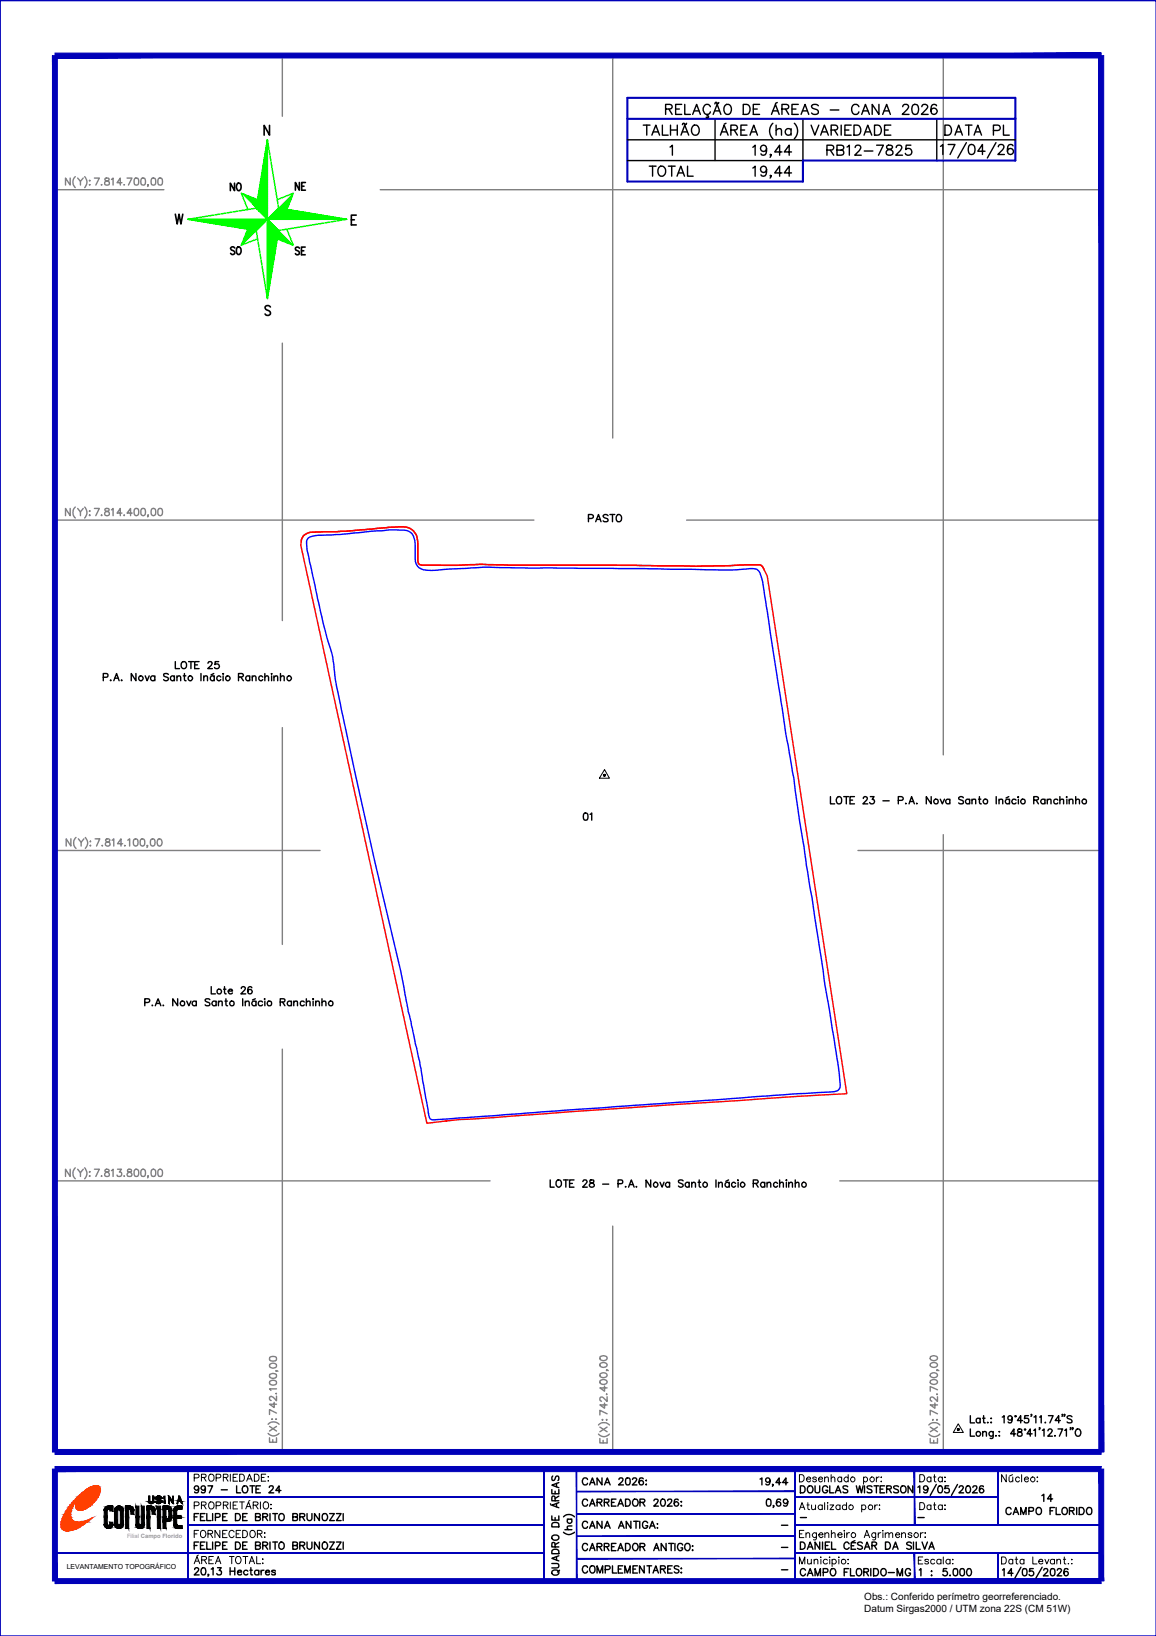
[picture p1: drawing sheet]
<svg xmlns="http://www.w3.org/2000/svg" width="210mm" height="297mm" viewBox="0 0 210 297" stroke-linecap="round" stroke-linejoin="round" font-family="sans-serif">
<defs><g id="words">
<g font-size="4.9">
<text x="146" y="25.8">VARIEDADE</text>
<text x="148.9" y="29.3">RB12-7825</text>
<text x="170.4" y="25.8">DATA PL</text>
<text x="116.8" y="33.2">TOTAL</text>
</g>
<g font-size="4.4">
<text x="40.6" y="36">NO</text>
<text x="52.6" y="35.6">NE</text>
<text x="52.6" y="47.6">SE</text>
<text x="105.5" y="96">PASTO</text>
<text x="108.3" y="150.3" transform="rotate(-90 108.3 150.3)">01</text>
</g>
<g font-size="4">
<text x="40.6" y="47.3">SO</text>
<text x="188" y="273.8">14</text>
</g>
<g font-size="2.6">
<text x="140.8" y="278">-</text>
<text x="143.9" y="276.9">-</text>
<text x="165.5" y="276.9">-</text>
<text x="140.8" y="282.2">-</text>
<text x="140.8" y="286.1">-</text>
</g>
<g font-size="1.8">
<text x="156.9" y="290.4">Obs.: Conferido perímetro georreferenciado.</text>
<text x="156.9" y="292.6">Datum Sirgas2000 / UTM zona 22S (CM 51W)</text>
</g>
<text font-size="1.3" x="12.1" y="284.9">LEVANTAMENTO TOPOGRÁFICO</text>
<text font-size="1.1" fill="#989898" x="23.1" y="279.2">Filial Campo Florido</text>
</g></defs>
<!-- layer: MARGEM -->
<path d="M0 .1h209.9v296.9h-209.9zM0 .1v296.9" fill="none" stroke="#0000b8" stroke-width=".25"/>
<g fill="#0000b8" stroke="#0000b8" stroke-width=".18">
<path d="M98.7 266.7l.1 20.1v-20.1zM98.7 266.7l.1 20.1h-.1z"/>
<path d="M10 281.9h88.8zM10 282l88.8-.1z"/>
<path d="M144.4 281.9h55.5zM144.4 282l55.5-.1z"/>
<path d="M34.1 276.8h64.7zM34.1 276.9l64.7-.1z"/>
<path d="M144.4 276.8h55.6zM144.4 276.9l55.6-.1z"/>
<path d="M34.1 271.8h64.7zM34.1 271.9l64.7-.1z"/>
<path d="M34.1 266.7l.1 20.3zM34.1 266.7l.1 20.3z"/>
<path d="M104.6 266.7l.1 20.1zM104.6 266.7l.1 20.1z"/>
<path d="M144.3 266.7l.1 20.1zM144.3 266.7l.1 20.1z"/>
<path d="M166 282l.1 5v-5zM166 282l.1 5h-.1z"/>
<path d="M181.2 282l.1 5zM181.2 282l.1 5z"/>
<path d="M144.4 271.8h36.8zM144.4 271.9l36.8-.1z"/>
<path d="M181.2 266.7l.1 10.2zM181.2 266.7l.1 10.2z"/>
<path d="M166 266.7v10.2h.1zM166 266.7h.1v10.2z"/>
<path d="M104.7 270.7h39.7zM104.7 270.8l39.7-.1z"/>
<path d="M104.7 274.8h39.7zM104.7 274.9l39.7-.1z"/>
<path d="M104.7 278.9h39.7zM104.7 279l39.7-.1z"/>
<path d="M104.7 282.9h39.7zM104.7 283l39.7-.1z"/>
<path d="M199.5 266.7l.9 20.3v-20.3zM199.5 266.7l.9 20.3h-.9z"/>
<path d="M10 287.5h189.9v-.9zM10 286.6h189.9l-189.9 .9z"/>
<path d="M9.5 266.7v20.3h.9zM9.5 266.7h.9v20.3z"/>
<path d="M10 266.3v.9l189.9-.9zM10 267.2l189.9-.9v.9z"/>
<path d="M34.1 266.7l.1 20.2zM34.1 266.7l.1 20.2z"/>
<path d="M10 10.5h189.9v-.9zM10 9.6h189.9l-189.9 .9z"/>
<path d="M9.5 10.1l.9 253.5v-253.5zM9.5 10.1l.9 253.5h-.9z"/>
<path d="M10 263.2v.9l189.9-.9zM10 264.1l189.9-.9v.9z"/>
<path d="M199.5 10.1v253.5h.9zM199.5 10.1h.9v253.5z"/>
</g>
<g fill="none" stroke="#000" stroke-width=".25">
<path d="M27.4 272.8h.1M27.4 273h.1M27.4 272.8l-.2-.2v-1h-.2v1l.2 .3 .2 .1M27.5 272.8l.2-.2v-1h.2v1l-.2 .3-.2 .1M35.3 275.4h.5M36.1 270.2a.41 .41 0 0 1-.6 .3 .41 .41 0 0 1-.1-.6 .41 .41 0 0 1 .6 0v.9l-.3 .2h-.3l-.1-.1M36.1 274.8h-.8v1.3M36.1 280h-.8v1.3M36.4 275.4h.5M37.2 274.8h-.8v1.3h.8M37.2 280h-.8v1.3h.8M37.3 270.2a.41 .41 0 0 1-.6 .3 .41 .41 0 0 1-.1-.6 .41 .41 0 0 1 .7 0v.9l-.3 .2h-.4v-.1"/>
<path d="M37.5 274.8v1.3h.8M37.5 280v1.3h.8M37.8 269.8h.8l-.6 1.2M38.6 274.8v1.3M38.6 280v1.3M39.1 275.5l.8-.1v-.5l-.8-.1v1.3M40.2 270.5h1.1M40.4 275.4h.5M41.2 274.8h-.8v1.3h.8M41.2 280h-.8v1.3h.8M42.8 274.8h.4a.66 .66 0 0 1 .5 .6 .66 .66 0 0 1-.5 .7h-.4zM42.8 280a.73 .73 0 0 1 .7 .3 .73 .73 0 0 1 0 .8l-.3 .2h-.4z"/>
<path d="M43 269.8v1.2h.7M44.1 275.4h.5M44.2 269.8h.2a.63 .63 0 0 1 .6 .7 .63 .63 0 0 1-.8 .5l-.2-.4v-.4zM44.9 274.8h-.8v1.3h.8M44.9 280h-.8v1.3h.8M45.4 269.8h.8M45.8 269.8v1.2M46.4 275.4h.8l.1-.3-.1-.2-.8-.1v1.3l.8-.1 .1-.3-.3-.3M46.5 270.4h.5M47.3 269.8h-.8v1.2h.8M47.7 275.4h.8l.1-.3-.1-.2-.8-.1v1.3M48.1 275.4l.5 .7"/>
<path d="M48.9 270.1l.1-.3h.4l.2 .4-.8 .8h.9M49 274.8v1.3M49 280v1.3M49.5 274.8h.9M49.5 280h.9M50 274.8v1.3M50 280v1.3M50.9 274.9l.1-.1a.62 .62 0 0 1 .6 .7 .62 .62 0 0 1-.7 .5l-.3-.4 .1-.5zM51 270.6h-.9l.6-.8v1.2M53.2 275.4h.7l.1-.5-.8-.1v1.3l.8-.1v-.5l-.3-.1M54.4 275.4h.8l.1-.5-.9-.1v1.3M54.9 275.4l.4 .7"/>
<path d="M55.8 274.8v.9l.3 .4 .3-.1 .2-.3v-.9M55.8 280v.9l.3 .4 .5-.2v-.2v-.9M58 274.8v1.3l-.9-1.3v1.3M58 280v1.3l-.9-1.3v1.3M58.6 275l.2-.2a.63 .63 0 0 1 .7 .7 .63 .63 0 0 1-.8 .5l-.2-.4zM59.9 274.8h.8l-.8 1.3h.8M59.9 280h.8l-.8 1.3h.8M61.1 274.8h.8l-.8 1.3h.8M61.1 280h.8l-.8 1.3h.8M62.3 274.8v1.3M62.3 280v1.3M99.9 273l.2 .3"/>
<path d="M100.2 275.2v.8h1.3v-.8M100.2 270.5v.7h1.3v-.7M100.2 278.9a.65 .65 0 0 1 .8-.2 .65 .65 0 0 1 .4 .7 .64 .64 0 0 1-.8 .3 .64 .64 0 0 1-.4-.8zM100.4 276.5h.9l.2 .3v.4h-1.3v-.4zM100.4 268l-.2 .3v.4l.4 .1 .3-.7 .4-.1 .2 .3-.1 .4-.1 .1M100.8 272.5v-.7l-.5-.1-.1 .8h1.3M100.8 270.7v.5M100.8 275.5v.5M101 269.4v.5M101 273v.6M101.5 272.8l-1.3 .5 1.3 .5M101.5 269.2l-1.3 .4 1.3 .5"/>
<path d="M101.5 271.6l-.7 .5M102.3 278.2a1.36 1.36 0 0 0 2 0M102.3 275.4a1.36 1.36 0 0 1 2 0M102.6 277.7h1.2M103 275.8h.8M103.2 275.8a.42 .42 0 0 0-.1 .7 .42 .42 0 0 0 .6 0 .42 .42 0 0 0 0-.7M103.8 277.1h-.8v.5l.3 .1M106.7 268.6a.48 .48 0 0 0-.6-.3 .48 .48 0 0 0-.4 .5v.3a.48 .48 0 0 0 .4 .5 .48 .48 0 0 0 .6-.3M106.7 272.5a.48 .48 0 0 0-.6-.3 .48 .48 0 0 0-.4 .5v.3a.48 .48 0 0 0 .4 .5 .48 .48 0 0 0 .6-.3M106.7 276.5a.48 .48 0 0 0-.6-.3 .48 .48 0 0 0-.4 .5v.3a.48 .48 0 0 0 .4 .5 .48 .48 0 0 0 .6-.3M107.1 269.6l.5-1.3 .4 1.3M107.1 273.5l.5-1.3 .4 1.3"/>
<path d="M107.1 277.5l.5-1.3 .4 1.3M107.2 269.2h.7M107.2 273h.7M107.2 277.1h.7M108.4 272.8l.8-.1 .1-.3-.1-.2h-.8v1.3M108.8 272.8l.5 .7M109.3 268.3v1.3l-.9-1.3v1.3M109.3 276.2v1.3l-.9-1.3v1.3M109.7 272.8l.7-.1 .1-.4-.8-.1v1.3M109.8 269.6l.5-1.3 .5 1.3M109.8 277.5l.5-1.3 .5 1.3M110 269.2h.6"/>
<path d="M110 277.1h.6M110.2 272.8l.4 .7M111 272.8h.5M111.8 272.2h-.8v1.3h.8M112.2 273.5l.5-1.3 .5 1.3M112.3 277.5l.5-1.3 .5 1.3M112.4 268.6l.2-.3h.3l.2 .2-.2 .5-.6 .6h.9M112.4 273h.6M112.5 277.1h.6M113.6 272.2h.4a.68 .68 0 0 1 .4 .6 .68 .68 0 0 1-.4 .7h-.4zM113.7 268.4h.6l.1 .5a.53 .53 0 0 1-.5 .7 .87 .87 0 0 1-.2-1.2zM114.6 276.2v1.3l-.9-1.3v1.3"/>
<path d="M114.9 268.6l.2-.3 .4 .1 .1 .1a1.67 1.67 0 0 1-.8 1.1h.9M115 272.4l.2-.2a.63 .63 0 0 1 .7 .7 .63 .63 0 0 1-.8 .5l-.2-.4zM115.1 276.2h.8M115.5 276.2v1.3M116.2 276.2v1.3M116.2 272.8l.8-.1 .1-.3-.3-.2h-.6v1.3M116.7 272.8l.4 .7M116.8 268.5l-.4-.2a.7 .7 0 0 0-.3 1.1 .39 .39 0 0 0 .6 .1 .39 .39 0 0 0 0-.6 .39 .39 0 0 0-.6 .1l-.1 .2M117.3 268.8h.1zM117.3 269.6h.1zM117.6 276.5a.48 .48 0 0 0-.5-.3 .48 .48 0 0 0-.4 .5v.3a.47 .47 0 0 0 .4 .5 .47 .47 0 0 0 .5-.5h-.3M117.9 277.5l.5-1.3 .6 1.3"/>
<path d="M118.2 277.1h.5M118.7 272.5l.3-.3 .4 .1 .1 .2-.2 .4-.6 .6h.8M119.3 276.7l.1 .1zM119.4 277.4v.1zM120.1 272.2h.2a.65 .65 0 0 1 .5 .6 .65 .65 0 0 1-.5 .7 .79 .79 0 0 1-.2-1.3zM121.2 272.5l.1-.2 .2-.1h.4l.1 .2-.2 .5-.6 .6h.8M123.1 272.4v-.2h-.3a.69 .69 0 0 0-.4 .7 .69 .69 0 0 0 .5 .6 .39 .39 0 0 0 .3-.4 .39 .39 0 0 0-.4-.4 .39 .39 0 0 0-.4 .3M123.7 272.7h.1zM123.7 273.3v.2zM138 268.5l.3-.2v1.3M139.3 272.2h.5l.2 .5a.53 .53 0 0 1-.5 .8 .87 .87 0 0 1-.2-1.3zM139.8 268.8a.4 .4 0 0 1-.5 .3 .4 .4 0 0 1-.2-.6 .4 .4 0 0 1 .6 0 .64 .64 0 0 1 .1 .7 .64 .64 0 0 1-.7 .4v-.2"/>
<path d="M140.4 269.6l-.1-.1 .1 .2-.1 .2M140.5 273.4l-.1-.1 .1 .2-.1 .2M141.7 272.4l-.2-.2a.66 .66 0 0 0-.5 .6 .66 .66 0 0 0 .4 .7 .41 .41 0 0 0 .4-.5 .41 .41 0 0 0-.4-.3 .41 .41 0 0 0-.4 .3M141.8 269.2h-.9l.6-.9v1.3M143 269.2h-.9l.6-.9v1.3M143 272.6a.4 .4 0 0 1-.5 .4 .4 .4 0 0 1-.2-.6 .4 .4 0 0 1 .7 0 .64 .64 0 0 1 0 .7 .64 .64 0 0 1-.6 .3l-.1-.1M145.3 280h.5a.71 .71 0 0 1 .4 .6 .71 .71 0 0 1-.4 .7h-.5zM145.3 269.8h.5a.68 .68 0 0 1 .4 .6 .68 .68 0 0 1-.4 .6h-.5zM146.7 269.9l.3-.1a.63 .63 0 0 1 .6 .7 .63 .63 0 0 1-.7 .5l-.3-.4zM148 269.8v.9a.43 .43 0 0 0 .4 .4 .43 .43 0 0 0 .4-.4v-.9M148.8 280v1.3l-.8-1.3v1.3M149.4 280v1.3"/>
<path d="M150.3 270.1a.48 .48 0 0 0-.6-.3 .48 .48 0 0 0-.3 .4v.4a.47 .47 0 0 0 .4 .5 .47 .47 0 0 0 .5-.5h-.4M150.7 280h-.8v1.3h.8M150.7 269.8v1.2h.7M151 280v1.3h.8M151.7 271l.5-1.2 .5 1.2M151.9 270.6h.6M153.9 269.9l-.3-.1h-.4l-.1 .4 .7 .3 .1 .4-.3 .1h-.4l-.1-.1M155.2 279.7l-.5 .3M155.5 269.8l.3 1.2 .3-1.2 .3 1.2 .3-1.2M157 269.8v1.2M158.3 269.9l-.3-.1-.6 .1 .2 .3 .6 .3 .1 .2v.2l-.3 .1-.6-.1M158.7 269.8h.9"/>
<path d="M159.1 269.8v1.2M159.8 270.4h.5M160.6 269.8h-.8v1.2h.8M160.8 280h.4a.71 .71 0 0 1 .5 .6 .71 .71 0 0 1-.5 .7h-.4zM161 270.4l.7-.1 .1-.1v-.3l-.8-.1v1.2M161.4 270.4l.4 .6M163.2 269.9l-.3-.1-.6 .1 .1 .3 .6 .3 .2 .2v.2l-.3 .1-.6-.1M163.7 269.8a.62 .62 0 0 1 .8 .6 .62 .62 0 0 1-.8 .6l-.2-.4 .1-.5zM165.7 269.8v1.2l-.8-1.2v1.2M165.9 280v1.3M166.4 280v1.3h.7M166.7 270l.3-.2v1.2"/>
<path d="M167.4 280l.5 1.3 .5-1.3M168.5 270.2a.41 .41 0 0 1-.5 .4 .41 .41 0 0 1-.3-.6 .41 .41 0 0 1 .6-.2 .79 .79 0 0 1-.2 1.2l-.4-.1M170 269.5l-1.1 2M170.5 269.8a.42 .42 0 0 1 .6 .2 .62 .62 0 0 1 .1 .7 .62 .62 0 0 1-.6 .3h-.1a.92 .92 0 0 1 0-1.2zM172.3 269.8h-.7v.5a.46 .46 0 0 1 .7 0 .46 .46 0 0 1-.1 .7 .46 .46 0 0 1-.7-.2M173.9 269.5l-1.1 2M174.2 270.1l.1-.3h.4l.2 .4-.8 .8h.9M175.6 269.8a.42 .42 0 0 1 .5 .2 .62 .62 0 0 1 .2 .7 .62 .62 0 0 1-.6 .3h-.1a.92 .92 0 0 1 0-1.2zM176.7 270.1l.1-.3h.4l.2 .4-.8 .8h.9M178.6 269.9l-.1-.1a.45 .45 0 0 0-.6 .2v.9a.41 .41 0 0 0 .6 .1 .41 .41 0 0 0-.1-.7 .41 .41 0 0 0-.6 .3M183.6 274a.48 .48 0 0 0-.5-.3 .48 .48 0 0 0-.4 .5v.3a.48 .48 0 0 0 .4 .5 .48 .48 0 0 0 .5-.3M184 275l.4-1.3 .6 1.3"/>
<path d="M184.1 274.6h.7M185.3 275v-1.3l.5 1.3 .5-1.3v1.3M193 273.9l.2-.2a.62 .62 0 0 1 .6 .7 .62 .62 0 0 1-.7 .5l-.3-.4zM194.2 274.3h.7v-.5l-.7-.1v1.3M194.6 274.3l.4 .7M195.5 273.7v1.3M196 273.7h.4a.68 .68 0 0 1 .5 .6 .68 .68 0 0 1-.5 .7h-.4zM197.4 273.9l.3-.2a.64 .64 0 0 1 .6 .6 .64 .64 0 0 1-.6 .7l-.4-.5zM35.3 280.6h.5M35.3 285a.37 .37 0 0 1 .6-.3 .37 .37 0 0 1 0 .6l-.6 .6h.9M36.4 280.6h.5M36.7 284.7l.3-.1a.88 .88 0 0 1 .2 1.3 .45 .45 0 0 1-.6-.2 .9 .9 0 0 1 .1-1z"/>
<path d="M37.9 285.9l-.1-.1 .1 .2-.1 .2M38.4 284.9l.3-.3v1.3M39.1 280.7l.7-.1 .1-.5-.8-.1v1.3M39.5 284.6h.7l-.4 .5a.43 .43 0 0 1 .4 .4 .43 .43 0 0 1-.3 .5 .43 .43 0 0 1-.5-.3M40.4 280.6h.5M41.8 284.6v1.3M41.8 285.3h.8M42.6 284.6v1.3M43.1 285.4h.8v-.1a.4 .4 0 0 0-.6-.1 .4 .4 0 0 0 0 .6 .4 .4 0 0 0 .6 0M44.1 280.6h.5M45 285.3a.43 .43 0 0 0-.6-.1 .43 .43 0 0 0 0 .6 .43 .43 0 0 0 .6 0M45.4 285.1h.4"/>
<path d="M45.6 284.6v1.3h.2M46.4 280.6h.6l.3-.4-.3-.2h-.6v1.3h.6l.2-.1 .1-.3-.3-.3M47 285.3a.43 .43 0 0 0-.6-.1 .43 .43 0 0 0 0 .6 .43 .43 0 0 0 .6 0M47 285.1v.8M47.4 285.1v.8M47.7 280.6l.8-.1 .1-.3-.3-.2h-.6v1.3M47.9 285.1a.38 .38 0 0 0-.5 .3M48.1 280.6l.5 .7M48.2 285.4h.7v-.1a.4 .4 0 0 0-.6-.1 .4 .4 0 0 0 0 .6 .4 .4 0 0 0 .6 0M50 285.3l-.3-.2-.4 .2 .7 .3v.3h-.4l-.3-.1M50.8 280.2a.46 .46 0 0 1 .5-.2 .46 .46 0 0 1 .3 .5 .55 .55 0 0 1-.5 .8 .55 .55 0 0 1-.5-.8zM53.2 280.6l.8-.1v-.4l-.8-.1v1.3l.8-.1v-.5l-.3-.1"/>
<path d="M54.4 280.6l.9-.1v-.4l-.9-.1v1.3M54.9 280.6l.4 .7M58.6 280.2a.6 .6 0 0 1 .9 .1 .6 .6 0 0 1-.3 .9 .53 .53 0 0 1-.6-.1 .53 .53 0 0 1-.1-.6zM100.2 283.9h.9a.4 .4 0 0 1 .4 .4 .4 .4 0 0 1-.4 .4h-.9M100.2 285.3a.65 .65 0 0 1 .8-.3 .65 .65 0 0 1 .4 .7 .64 .64 0 0 1-.8 .3 .64 .64 0 0 1-.4-.7zM100.2 281.5a.7 .7 0 0 1 .9-.2 .7 .7 0 0 1 .4 .8h-1.3zM100.8 280.9v-.8h-.5l-.1 .8h1.3M101 282.6v.6M101.5 282.5l-1.3 .4 1.3 .5M101.5 280.1l-.7 .3M101.6 285.1l-.4 .3M106.7 280.5a.48 .48 0 0 0-.6-.3 .48 .48 0 0 0-.4 .5 .54 .54 0 0 0 .2 .7 .54 .54 0 0 0 .7-.1l.1-.1"/>
<path d="M106.7 284.6a.48 .48 0 0 0-.6-.3 .48 .48 0 0 0-.4 .5 .54 .54 0 0 0 .2 .7 .54 .54 0 0 0 .7-.1l.1-.1M107.1 281.5l.5-1.3 .4 1.3M107.2 284.5a.53 .53 0 0 1 .7-.1 .53 .53 0 0 1 .1 .7 .49 .49 0 0 1-.5 .5 .49 .49 0 0 1-.4-.5zM107.2 281.1h.7M108.4 280.8h.8l.1-.3-.1-.2-.8-.1v1.3M108.4 285.6v-1.3l.5 1.3 .5-1.3v1.3M108.8 280.8l.5 .7M109.7 280.8l.8-.1v-.3l-.8-.2v1.3M109.9 285l.8-.1 .1-.2-.1-.4h-.8v1.3M110.2 280.8l.4 .7M111 280.8h.5M111.2 284.3v1.3h.8"/>
<path d="M111.8 280.2h-.8v1.3h.8M112.2 281.5l.5-1.3 .5 1.3M112.3 284.9h.5M112.4 281.1h.6M113.1 284.3h-.8v1.3h.8M113.5 285.6v-1.3l.4 1.3 .5-1.3v1.3M113.6 280.2h.4a.71 .71 0 0 1 .4 .7 .71 .71 0 0 1-.4 .6h-.4zM114.9 284.9h.5M115.1 280.3a.64 .64 0 0 1 .8 .5 .64 .64 0 0 1-.7 .7 .78 .78 0 0 1-.1-1.2zM115.7 284.3h-.8v1.3h.8M116.2 280.8h.8l.1-.3-.1-.2-.8-.1v1.3M116.7 280.8l.4 .7"/>
<path d="M117 284.3v1.3l-.9-1.3v1.3M117.5 284.3h.8M117.9 284.3v1.3M118.6 285.6l.5-1.3 .4 1.3M118.7 281.5l.5-1.3 .5 1.3M118.7 285.1h.7M118.9 281.1h.6M119.9 284.9l.8-.1 .1-.2-.1-.3h-.8v1.3M120.4 284.9l.4 .7M120.9 280.2v1.3l-.8-1.3v1.3M121.2 284.9h.6M121.4 280.2h.9"/>
<path d="M121.9 280.2v1.3M122 284.3h-.8v1.3h.8M122.6 280.2v1.3M123.3 284.5l-.3-.2-.6 .2 .2 .3 .6 .3 .1 .3a.51 .51 0 0 1-.9 0M123.7 285.5h.1zM123.7 284.7v.1zM124 280.5a.48 .48 0 0 0-.6-.3 .48 .48 0 0 0-.4 .5 .54 .54 0 0 0 .2 .7 .54 .54 0 0 0 .7-.1l.1-.3h-.3M124.6 280.3a.66 .66 0 0 1 .8 .4 .66 .66 0 0 1-.4 .8 .69 .69 0 0 1-.7-.4 .69 .69 0 0 1 .3-.8zM125.7 281.5h.1zM125.8 280.7v.1zM146.3 285.1a.53 .53 0 0 0-.8-.2 .53 .53 0 0 0-.2 .7 .48 .48 0 0 0 .4 .5 .48 .48 0 0 0 .6-.3M146.6 281.3l.5-1.3 .5 1.3"/>
<path d="M146.6 286.1l.5-1.3 .5 1.3M146.8 280.9h.6M146.8 285.7h.6M148 286.1v-1.3l.5 1.3 .5-1.3v1.3M149.5 285.5l.7-.1 .1-.5-.8-.1v1.3M149.9 280.6h.4M150.9 285a.6 .6 0 0 1 .8 .1 .6 .6 0 0 1-.1 .8 .6 .6 0 0 1-.8-.1 .6 .6 0 0 1 .1-.8zM153.3 285.4h.5M154.1 284.8h-.8v1.3M154.2 280.3a.48 .48 0 0 0-.6-.3 .48 .48 0 0 0-.4 .5 .53 .53 0 0 0 .3 .7 .53 .53 0 0 0 .7-.2M154.4 284.8v1.3h.8M154.6 280.7h.4"/>
<path d="M155.4 280.1h-.8v1.2h.8M155.6 285a.63 .63 0 0 1 .9 .4 .63 .63 0 0 1-.7 .7l-.2-.2-.1-.3zM156.6 280.2a.49 .49 0 0 0-.5-.2 .49 .49 0 0 0-.4 .3l.8 .4 .1 .4a.62 .62 0 0 1-.9 0M156.8 285.4l.8-.1v-.4l-.8-.1v1.3M157 281.3l.4-1.3 .5 1.3M157.1 280.9h.7M157.3 285.4l.4 .7M158.1 284.8v1.3M158.3 280.6l.8-.1v-.4l-.8-.1v1.3M158.6 284.8h.4a.69 .69 0 0 1 .5 .7 .69 .69 0 0 1-.5 .6h-.4zM158.7 280.6l.5 .7M160.1 285a.59 .59 0 0 1 .8 .1 .59 .59 0 0 1-.1 .8 .46 .46 0 0 1-.6 .2 .46 .46 0 0 1-.3-.5z"/>
<path d="M161.3 285.5h1.1M162.1 281.3l.5-1.3 .5 1.3M162.3 280.9h.6M162.9 286.1v-1.3l.5 1.3 .5-1.3v1.3M165.3 285.1a.48 .48 0 0 0-.5-.3 .48 .48 0 0 0-.4 .5 .54 .54 0 0 0 .2 .7 .54 .54 0 0 0 .7-.1v-.3h-.3M165.5 280.2a.46 .46 0 0 0-.5-.2 .46 .46 0 0 0-.4 .3l.8 .5v.4a.6 .6 0 0 1-.8-.1M166.9 285.1l.3-.3v1.3M168.7 281.3l.5-1.3 .4 1.3M168.8 280.9h.7M169.1 285.3h.1zM169.1 286h.1zM171.9 284.8h-.6l-.1 .6a.46 .46 0 0 1 .7-.1 .46 .46 0 0 1 0 .7 .46 .46 0 0 1-.7-.1"/>
<path d="M172.5 286v.1l.1-.1M173.2 284.8a.47 .47 0 0 1 .7 .3v.8a.41 .41 0 0 1-.4 .2 .41 .41 0 0 1-.4-.2v-.5zM174.5 284.8a.45 .45 0 0 1 .6 .3v.3a.59 .59 0 0 1-.3 .7l-.5-.2v-.5zM175.7 284.8a.42 .42 0 0 1 .6 .3 .66 .66 0 0 1-.4 1 .84 .84 0 0 1-.2-1.3zM182 285.1l.3-.3v1.3M183.9 285.7h-.9l.6-.9v1.3M185.4 284.6l-1.1 1.9M185.8 284.8a.47 .47 0 0 1 .6 .3v.8a.41 .41 0 0 1-.3 .2 .41 .41 0 0 1-.4-.2l-.1-.5zM187.6 284.8h-.6l-.1 .6a.46 .46 0 0 1 .7-.1 .46 .46 0 0 1-.1 .7 .46 .46 0 0 1-.6-.1M189.2 284.6l-1.1 1.9M189.5 285.1l.2-.3h.3l.2 .4-.8 .9h.9M190.9 284.8a.47 .47 0 0 1 .6 .3v.8a.41 .41 0 0 1-.4 .2 .41 .41 0 0 1-.3-.2l-.1-.5z"/>
<path d="M192 285.1l.1-.3h.4l.2 .4-.8 .9h.9M193.9 285l-.1-.2a.42 .42 0 0 0-.5 .3 .66 .66 0 0 0 .3 1 .41 .41 0 0 0 .4-.4 .41 .41 0 0 0-.4-.4 .41 .41 0 0 0-.4 .4"/>
</g>
<g fill="none" stroke="#000" stroke-width=".18">
<path d="M35.3 268.3h.7l.2-.2-.2-.4h-.7v1.2M35.3 273.4l.7-.1 .2-.4-.2-.2h-.7v1.3M35.3 278.5h.5M36.1 277.9h-.8v1.3M36.5 278a.6 .6 0 0 1 .8 .1 .6 .6 0 0 1 0 .9l-.2 .1a.59 .59 0 0 1-.7-.2 .59 .59 0 0 1 0-.7zM36.6 268.3l.7-.1 .1-.4-.8-.1v1.2M36.6 273.3l.7-.1 .1-.4-.8-.1v1.3M37 268.3l.4 .6M37 273.3l.4 .7M37.8 278.5l.8-.1v-.4l-.8-.1v1.3M38.1 267.7a.62 .62 0 0 1 .8 .6 .62 .62 0 0 1-.8 .6l-.2-.4v-.5zM38.1 272.7a.62 .62 0 0 1 .8 .6 .62 .62 0 0 1-.8 .6l-.2-.4v-.5z"/>
<path d="M38.2 278.5l.4 .7M39.2 268.3l.8-.1v-.4l-.8-.1v1.2M39.2 273.4l.8-.2v-.4l-.8-.1v1.3M39.9 277.9v1.3l-.9-1.3v1.3M40.4 278.5h.5M40.6 268.3l.7-.1 .1-.4-.8-.1v1.2M40.6 273.3l.7-.1 .1-.4-.8-.1v1.3M41 268.3l.4 .6M41 273.3l.4 .7M41.2 277.9h-.8v1.3h.8M41.8 267.7v1.2M41.8 272.7v1.3"/>
<path d="M42.3 268.3h.5M42.3 273.3h.5M42.5 278.2a.48 .48 0 0 0-.6-.3 .48 .48 0 0 0-.3 .5 .53 .53 0 0 0 .2 .7 .53 .53 0 0 0 .7-.2M42.9 278.5h.5M43.1 267.7h-.8v1.2h.8M43.1 272.7h-.8v1.3h.8M43.5 267.7h.4a.68 .68 0 0 1 .5 .6 .68 .68 0 0 1-.5 .6h-.4zM43.5 272.7h.9M43.7 277.9h-.8v1.3h.8M43.9 272.7v1.3M44.1 277.9a.71 .71 0 0 1 .8 .3v.2a.62 .62 0 0 1-.4 .8h-.4zM44.6 274l.5-1.3 .5 1.3"/>
<path d="M44.8 268.9l.5-1.2 .5 1.2M44.8 273.5h.6M45 268.5h.6M45.4 272.4l-.3 .2M45.5 278a.6 .6 0 0 1 .8 .1 .6 .6 0 0 1-.1 .9l-.1 .1a.59 .59 0 0 1-.7-.2 .59 .59 0 0 1 0-.7zM46 273.3l.7-.1 .2-.3-.2-.2h-.7v1.3M46.2 267.7h.4a.68 .68 0 0 1 .5 .6 .68 .68 0 0 1-.5 .6h-.4zM46.4 273.3l.5 .7M46.7 278.5l.8-.1v-.4l-.8-.1v1.3M47.2 278.5l.4 .7M47.3 272.7v1.3M47.5 268.3h.5"/>
<path d="M48 272.7a.62 .62 0 0 1 .8 .6 .62 .62 0 0 1-.8 .6l-.2-.4v-.5zM48 278.4h.1zM48 279.1h.1zM48.3 267.7h-.8v1.2h.8M48.6 268.1h.2zM48.6 268.9h.2zM49.1 273.2h.2zM49.2 273.8v.2zM145.2 267.7h.4a.71 .71 0 0 1 .4 .7 .71 .71 0 0 1-.4 .7h-.4zM145.2 274.1l.4-1.3 .5 1.3M145.2 278.5h.4M145.3 273.7h.7"/>
<path d="M146 277.9h-.8v1.3h.8M146.3 278.5l.3-.2 .3 .1 .1 .8M146.3 278.3v.9M146.4 268.5h.8a.42 .42 0 0 0-.5-.3 .42 .42 0 0 0-.3 .5 .42 .42 0 0 0 .4 .4l.4-.3M146.5 273.2h.4M146.7 272.8v1l.1 .3h.2M147.4 273.2v.9h.5l.2-.3M148.1 273.2v.9M148.3 268.4a.37 .37 0 0 0-.4-.2 .37 .37 0 0 0-.3 .2v.1l.5 .1 .2 .2a.37 .37 0 0 1-.4 .3 .37 .37 0 0 1-.3-.3M148.3 278.3v1l-.2 .3h-.4M148.3 278.5a.42 .42 0 0 0-.7-.1 .42 .42 0 0 0 0 .6 .42 .42 0 0 0 .7 0M148.6 268.5h.8a.4 .4 0 0 0-.6-.3 .4 .4 0 0 0-.1 .6 .37 .37 0 0 0 .3 .3 .37 .37 0 0 0 .4-.3"/>
<path d="M148.7 278.7h.7a.42 .42 0 0 0-.7-.2 .42 .42 0 0 0 .3 .7l.4-.2M149.3 273.4a.42 .42 0 0 0-.6 0 .42 .42 0 0 0 0 .6 .42 .42 0 0 0 .6-.1M149.3 273.2v.9M149.7 268.4l.3-.2 .4 .1v.8M149.7 268.2v.9M149.7 272.8v1.3M149.8 278.5l.3-.2 .3 .1 .1 .8M149.8 278.3v.9M150.3 272.8l.1 .1zM150.3 273.2v.9M150.7 273.2h.7l-.7 .9h.7M150.9 268.4l.3-.2 .3 .1 .1 .8"/>
<path d="M150.9 267.7v1.4M151 278.5l.3-.2 .3 .1v.8M151 277.9v1.3M152.1 278.7h.8a.42 .42 0 0 0-.7-.2 .42 .42 0 0 0 .2 .7l.5-.2M152.5 273.4a.42 .42 0 0 0-.6 0 .42 .42 0 0 0 0 .6 .42 .42 0 0 0 .6-.1M152.5 273.2v.9M152.8 268.4a.4 .4 0 0 0-.6-.1 .4 .4 0 0 0 0 .6 .4 .4 0 0 0 .6-.1M152.8 268.2v.9M153.3 277.9v.1zM153.3 278.3v.9M153.7 273.4a.42 .42 0 0 0-.6 0 .42 .42 0 0 0 0 .6 .42 .42 0 0 0 .6-.1M153.7 272.8v1.3"/>
<path d="M153.8 278.3v.9M154 268.4a.42 .42 0 0 0-.6-.1 .42 .42 0 0 0 0 .6 .42 .42 0 0 0 .6-.1M154 267.7v1.4M154.3 278.3l-.4 .1-.1 .3M156.5 273.4a.42 .42 0 0 1 .6 0 .42 .42 0 0 1 0 .6 .42 .42 0 0 1-.6-.1M156.5 273.2v1.3M156.8 268.4a.4 .4 0 0 1 .6-.1 .4 .4 0 0 1 0 .6 .4 .4 0 0 1-.6-.1M156.8 268.2v1.3M156.9 279.2l.5-1.3 .5 1.3M157.1 278.8h.6M158.8 273.2v.9M159 278.3v1.2l-.5 .1"/>
<path d="M159 278.5a.4 .4 0 0 0-.6-.1 .4 .4 0 0 0 0 .6 .4 .4 0 0 0 .6 0M159.1 268.2v.9M159.3 273.2a.38 .38 0 0 0-.5 .4M159.5 278.3v.9M159.6 268.2l-.3 .1-.2 .2M159.6 273.3h.2zM159.7 274v.1zM159.9 268.3h.2zM159.9 269h.2zM159.9 278.3l-.3 .1-.1 .3M160.3 277.9v.1zM160.3 278.3v.9"/>
<path d="M160.7 278.5l.4-.2 .3 .1v.8M160.7 278.3v.9M161.4 278.5l.4-.2 .3 .1v.8M162.6 278.7h.8a.4 .4 0 0 0-.6-.4 .4 .4 0 0 0-.1 .7l.1 .1a.38 .38 0 0 0 .6-.1M163.7 278.5l.3-.2 .3 .1 .1 .8M163.7 278.3v.9M165.6 278.5a.37 .37 0 0 0-.4-.2 .37 .37 0 0 0-.3 .2l.6 .3 .1 .2a.37 .37 0 0 1-.4 .2 .37 .37 0 0 1-.3-.2M167 267.7h.4a.69 .69 0 0 1 .5 .7 .69 .69 0 0 1-.5 .7h-.4zM167 272.8h.4a.66 .66 0 0 1 .5 .7 .66 .66 0 0 1-.5 .6h-.4zM167.1 278.3v.9M167.6 278.3l-.3 .1-.2 .3M167.9 279.1h.2z"/>
<path d="M168 278.3v.1zM169 268.4a.4 .4 0 0 0-.6-.1 .4 .4 0 0 0 0 .6 .4 .4 0 0 0 .6-.1M169 273.4a.41 .41 0 0 0-.6 0 .41 .41 0 0 0 0 .6 .41 .41 0 0 0 .6-.1M169 268.2v.9M169 273.2v.9M169.5 273.2h.4M169.5 268.2h.4M169.7 267.7v1.1v.2l.3 .1M169.7 272.8v1.3h.3M171.1 268.4a.42 .42 0 0 0-.6-.1 .42 .42 0 0 0 0 .6 .42 .42 0 0 0 .6-.1M171.1 273.4a.42 .42 0 0 0-.6 0 .42 .42 0 0 0 0 .6 .42 .42 0 0 0 .6-.1M171.1 268.2v.9"/>
<path d="M171.1 273.2v.9M171.5 273.3h.2zM171.6 268.2v.1zM171.6 268.9v.2zM171.6 274v.1zM182.7 267.7v1.4l-.8-1.4v1.4M183.2 268.2v.6l.2 .3h.2l.3-.3M183.9 267.7l-.6 .3M183.9 268.2v.9M185.1 268.4a.4 .4 0 0 0-.6-.1 .4 .4 0 0 0 0 .6 .4 .4 0 0 0 .6-.1M185.5 267.7v1.4M186 268.5h.7v-.1a.4 .4 0 0 0-.6-.1 .4 .4 0 0 0 0 .6 .4 .4 0 0 0 .6-.1"/>
<path d="M188.3 268.2v.1zM188.3 268.9v.2zM35.3 283.9l.5-1.3 .5 1.3M35.5 283.4h.6M36 282.3l-.2 .2M36.6 283.2h.6l.3-.3-.1-.3h-.8v1.3M37.1 283.2l.4 .7M37.9 283.2h.5M38.7 282.6h-.8v1.3h.8M39.1 283.9l.5-1.3 .5 1.3M39.3 283.4h.6M41.7 282.6h.8"/>
<path d="M42.1 282.6v1.3M42.9 282.8a.6 .6 0 0 1 .8 .1 .6 .6 0 0 1-.1 .8 .6 .6 0 0 1-.8-.1 .6 .6 0 0 1 .1-.8zM44.1 282.6h.9M44.6 282.6v1.3M45.3 283.9l.4-1.3 .5 1.3M45.4 283.4h.7M46.6 282.6v1.3h.7M47.7 283.8h.1zM47.7 283v.2zM145.2 284v-1.3l.4 1.3 .5-1.3v1.3M146.6 283.1l.1 .8 .3 .1 .3-.3M147.3 283.1v.9"/>
<path d="M147.8 283.4l.2-.2h.4l.1 .8M147.8 283.1v.9M149 282.7h.1zM149.1 283.1v.9M150.2 283.3a.42 .42 0 0 0-.6-.1 .42 .42 0 0 0 0 .6 .42 .42 0 0 0 .6 0M150.6 282.7h.1zM150.7 283.1v.9M151.1 283.3a.42 .42 0 0 1 .6-.1 .42 .42 0 0 1 0 .6 .42 .42 0 0 1-.6 0M151.1 283.1v1.3M152.3 282.7v.1zM152.3 283.1v.9M153.9 283.2h.2z"/>
<path d="M153.9 283.9h.2zM166.8 283.3h.5M167.6 282.7h-.8v1.3h.8M168.6 283.3l-.2-.2-.4 .1v.2l.4 .1 .2 .3-.2 .2-.4-.1-.1-.1M169.7 283.3a.41 .41 0 0 0-.6-.1 .41 .41 0 0 0 0 .6 .41 .41 0 0 0 .6 0M170.9 283.3a.42 .42 0 0 0-.7-.1 .42 .42 0 0 0 0 .6 .42 .42 0 0 0 .7 0M170.9 283.1v.9M171.3 282.7v1.3M172.5 283.3a.42 .42 0 0 0-.6-.1 .42 .42 0 0 0 0 .6 .42 .42 0 0 0 .6 0M172.5 283.1v.9M172.9 283.2h.2zM172.9 283.9h.2z"/>
<path d="M181.9 282.7h.4a.68 .68 0 0 1 .4 .6 .68 .68 0 0 1-.4 .7h-.4zM183.9 283.3a.41 .41 0 0 0-.6-.1 .41 .41 0 0 0 0 .6 .41 .41 0 0 0 .6 0M183.9 283.1v.9M184.3 283.1h.5M184.5 282.7v1l.1 .2 .2 .1M185.9 283.3a.41 .41 0 0 0-.6-.1 .41 .41 0 0 0 0 .6 .41 .41 0 0 0 .6 0M185.9 283.1v.9M187.5 282.7v1.3h.8M188.6 283.5h.8l-.2-.3a.43 .43 0 0 0-.5 .1 .43 .43 0 0 0 .1 .6 .43 .43 0 0 0 .6-.1M189.7 283.1l.4 .9 .4-.9M191.5 283.3a.42 .42 0 0 0-.7-.1 .42 .42 0 0 0 0 .6 .42 .42 0 0 0 .7 0M191.5 283.1v.9"/>
<path d="M191.9 283.4l.2-.2h.4l.1 .8M191.9 283.1v.9M193.1 283.1h.4M193.3 282.7v1v.2l.2 .1M194 283.9h-.1h.2M194.6 283.2h.1zM194.6 283.9h.1z"/>
<circle cx="154.5" cy="273.7" r=".43"/>
<circle cx="154.9" cy="268.6" r=".43"/>
<circle cx="155" cy="278.7" r=".44"/>
<circle cx="158.1" cy="273.7" r=".43"/>
<circle cx="158.4" cy="268.6" r=".43"/>
<circle cx="166.4" cy="278.7" r=".43"/>
<circle cx="187.5" cy="268.6" r=".43"/>
<circle cx="153.2" cy="283.5" r=".43"/>
</g>
<g fill="#000" stroke="#000" stroke-width=".18">
<path d="M21.2 273.6h.8zM21.3 273.5h.6zM21.5 273.5h.3zM23.6 274.1h.7zM23.7 274.1h.6zM27.5 272.8h.3zM27.5 274.1h.7zM28.6 271.7h.5zM29 272.5h.2zM29 272.8h.2zM30.5 274.1h.7zM30.5 275.7h.7z"/>
<path d="M31.5 276.9h.7zM31.6 274.1h.6zM32.2 277.5h.9z"/>
<path d="M18.9 276.8h.6zM18.9 276.8h.6z"/>
<path d="M18.9 276.8h.6zM18.9 276.8h.6z"/>
<path d="M18.9 276.9h.7zM18.9 276.9h.7z"/>
<path d="M18.9 275.4l.6 1.4v-1.4zM18.9 275.4l.6 1.4h-.6z"/>
<path d="M18.9 276.8h.6zM18.9 276.8h.6z"/>
<path d="M18.9 274.2l.6 .1zM18.9 274.2l.6 .1z"/>
<path d="M18.9 274.3l.6 1.1v-1.1zM18.9 274.3l.6 1.1h-.6z"/>
<path d="M18.9 276.8h.6zM18.9 276.8h.6z"/>
<path d="M18.9 276.8l.7 .1zM18.9 276.8l.7 .1z"/>
<path d="M18.9 274.1l.6 .1zM18.9 274.1l.6 .1z"/>
<path d="M18.9 274.2h.6zM18.9 274.2h.6z"/>
<path d="M18.9 276.9h.7zM18.9 276.9h.7z"/>
<path d="M18.9 274.1h.7zM18.9 274.1h.6z"/>
<path d="M19 276.9h.6zM19 276.9h.6z"/>
<path d="M19 276.9l.6 .1zM19 276.9l.6 .1z"/>
<path d="M19 274.1h.6zM19 274.1h.6z"/>
<path d="M19 274.1h.6zM19 274.1h.6zM18.9 274.1h.7zM18.9 274.1h.7z"/>
<path d="M19 277h.7zM19 277h.7z"/>
<path d="M19 274h.7zM19 274h.7z"/>
<path d="M19 274h.7zM19 274l.6 .1z"/>
<path d="M19.9 276.9h.6zM19.9 276.9h.6z"/>
<path d="M19.9 276.8h.6zM19.9 276.8h.6z"/>
<path d="M19.9 276.8h.6zM19.9 276.8h.6z"/>
<path d="M19.5 277.5h.4zM19.5 277.5h.3z"/>
<path d="M19.3 277.4h.8zM19.3 277.4l.6 .1z"/>
<path d="M19.2 277.4h1zM19.2 277.4h.9z"/>
<path d="M19.1 277.3h1.2zM19.1 277.3l1.1 .1z"/>
<path d="M19 277.1l1.3 .2 .1-.2zM19 277.1l1.3 .2h-1.2z"/>
<path d="M19.8 277h.6zM19.7 277h.7z"/>
<path d="M19 277h1.4zM19 277h1.4z"/>
<path d="M19 277l1.4 .1v-.1zM19 277l1.4 .1h-1.4z"/>
<path d="M19.9 276.4l.6 .4v-.4zM19.9 276.4l.6 .4h-.6z"/>
<path d="M19.9 276.8h.6zM19.9 276.8h.6z"/>
<path d="M19.9 276.8h.6zM19.9 276.8h.6z"/>
<path d="M19.9 276.8l.6 .1zM19.9 276.8l.6 .1z"/>
<path d="M19.9 276.9h.6zM19.9 276.9h.6z"/>
<path d="M19.9 276.9h.6zM19.8 276.9h.7z"/>
<path d="M19.8 276.9h.7zM19.8 276.9l.6 .1z"/>
<path d="M19.7 273.5h.8zM19.6 273.5h.9z"/>
<path d="M19.6 273.5h.9zM19.4 273.5h1.1z"/>
<path d="M19.4 273.5l1.1 .1zM19.3 273.6h1.2z"/>
<path d="M19.3 273.6l1.2 .1v-.1zM19.3 273.6l1.2 .1h-1.4z"/>
<path d="M19.1 273.7l1.4 .1zM19.1 273.7l1.4 .1h-1.5z"/>
<path d="M19 273.8l1.5 .2v-.2zM19 273.8l1.5 .2h-1.5z"/>
<path d="M19 274h1.5zM19 274h1.5z"/>
<path d="M19.9 274l.6 .3v-.3zM19.9 274l.6 .3h-.6z"/>
<path d="M20.8 276.8h.6zM20.8 276.8h.6z"/>
<path d="M20.8 276.8h.6zM20.8 276.8h.6z"/>
<path d="M20.8 276.9h.6zM20.8 276.9h.6z"/>
<path d="M20.8 274.2h.6zM20.8 274.2h.6z"/>
<path d="M20.8 274.2l.6 .1zM20.8 274.3h.6zM20.8 274.3h.6zM20.8 274.3h.6z"/>
<path d="M20.8 274.3l.6 2.5v-2.5zM20.8 274.3l.6 2.5h-.6z"/>
<path d="M20.8 276.8h.6zM20.8 276.8h.6z"/>
<path d="M20.8 276.8h.6zM20.8 276.8h.6z"/>
<path d="M20.8 274.1h.6zM20.8 274.1h.6z"/>
<path d="M20.8 274.1h.6zM20.8 274.1l.6 .1z"/>
<path d="M20.8 276.8l.6 .1zM20.8 276.8l.6 .1z"/>
<path d="M20.8 276.9h.7zM20.8 276.9h.7z"/>
<path d="M20.8 274.1h.7zM20.8 274.1h.7z"/>
<path d="M20.8 274.1h.7zM20.8 274.1h.6zM20.8 274.1h.6zM20.8 274.1h.6z"/>
<path d="M20.8 274.1h.7zM20.8 274.1h.7z"/>
<path d="M20.8 276.9h.7zM20.8 276.9h.7z"/>
<path d="M20.8 276.9l.7 .1zM20.8 276.9l.7 .1z"/>
<path d="M20.8 274h.8zM20.8 274l.7 .1z"/>
<path d="M20.8 277h.8zM20.8 277h.8z"/>
<path d="M21.7 274.1h.7zM21.7 274.1h.7z"/>
<path d="M21.7 276.9h.7zM21.7 276.9h.7z"/>
<path d="M21.6 273.5h.2zM21.5 273.5h.3zM21.4 273.5h.4z"/>
<path d="M21.4 273.5h.5zM21.3 273.5h.6zM21.3 273.5h.6z"/>
<path d="M21.8 276.9h.6zM21.8 276.9h.6z"/>
<path d="M21.8 276.8h.6zM21.8 276.8h.6z"/>
<path d="M21.4 277.5h.4zM21.4 277.5h.3z"/>
<path d="M21.8 276.8h.6zM21.8 276.8h.6z"/>
<path d="M21.3 273.5l.7 .1zM21.3 273.5l.7 .1h-.8zM21.2 273.6h.8z"/>
<path d="M21.3 277.4h.6zM21.3 277.4l.5 .1z"/>
<path d="M21.2 273.6l.9 .1zM21.1 273.7h1z"/>
<path d="M21.1 277.4h1zM21.1 277.4h.8z"/>
<path d="M21.1 273.7h1zM21.1 273.7h1z"/>
<path d="M21 273.7l1.2 .1zM21 273.7l1.2 .1z"/>
<path d="M21 277.3h1.2zM21 277.3l1.1 .1z"/>
<path d="M21 273.8h1.3zM21 273.8h1.3z"/>
<path d="M21 273.8l1.3 .1zM21 273.8l1.3 .1h-1.4z"/>
<path d="M20.9 277.1l1.3 .2 .1-.2zM20.9 277.1l1.3 .2h-1.2z"/>
<path d="M20.9 273.9l1.4 .1zM20.9 273.9l1.4 .1h-1.4z"/>
<path d="M20.9 274h1.5zM20.9 274h1.5zM20.8 274h1.6zM20.8 274h1.6z"/>
<path d="M21.6 274l.8 .1zM21.6 274l.8 .1z"/>
<path d="M21.7 274.1h.7zM21.7 274.1h.7z"/>
<path d="M21.7 274.1h.7zM21.7 274.1h.7z"/>
<path d="M21.8 274.1h.6zM21.8 274.1h.6z"/>
<path d="M21.8 276.9h.6zM21.8 276.9h.6z"/>
<path d="M21.7 276.9l.7 .1zM21.7 276.9l.7 .1z"/>
<path d="M21.7 277h.7zM21.6 277h.8z"/>
<path d="M20.8 277h1.6zM20.8 277h1.6z"/>
<path d="M20.9 277l1.4 .1 .1-.1zM20.9 277l1.4 .1h-1.4z"/>
<path d="M21.8 274.1l.6 .1zM21.8 274.1l.6 .1zM21.8 274.2h.6zM21.8 274.2h.6z"/>
<path d="M21.8 274.2h.6zM21.8 274.2h.6z"/>
<path d="M21.8 274.2l.6 .1zM21.8 274.2l.6 .1z"/>
<path d="M21.8 274.3h.6zM21.8 274.3h.6z"/>
<path d="M21.8 274.3l.6 2.4v-2.4zM21.8 274.3l.6 2.4h-.6z"/>
<path d="M21.8 276.7l.6 .1zM21.8 276.7l.6 .1z"/>
<path d="M21.8 276.8h.6zM21.8 276.8h.6z"/>
<path d="M21.8 276.8h.6zM21.8 276.8h.6z"/>
<path d="M21.8 276.8h.6zM21.8 276.8l.6 .1z"/>
<path d="M22.8 274l.6 1.4v-1.4zM22.8 274l.6 1.4h-.6z"/>
<path d="M22.8 275.4l.6 2.1v-2.1zM22.8 275.4l.6 2.1h-.6z"/>
<path d="M22.8 273.5h.9zM22.8 273.5h.9z"/>
<path d="M22.8 273.5h1zM22.8 273.5h1z"/>
<path d="M22.8 273.5l1.1 .1zM22.8 273.5l1.1 .1z"/>
<path d="M22.8 273.6l1.2 .1zM22.8 273.6l1.2 .1z"/>
<path d="M22.8 273.7l1.3 .1zM22.8 273.7l1.3 .1z"/>
<path d="M22.8 273.8l1.4 .1-.1-.1zM22.8 273.8l1.4 .1h-1.4z"/>
<path d="M22.8 273.9l1.5 .1-.1-.1zM22.8 273.9l1.5 .1h-1.5zM22.8 274h1.5zM22.8 274h1.5z"/>
<path d="M23.5 274h.8zM23.5 274h.8z"/>
<path d="M23.5 274l.8 .1zM23.5 274l.8 .1zM23.6 274.1h.7z"/>
<path d="M23.6 274.1h.7zM23.6 274.1h.7zM23.7 274.1h.6z"/>
<path d="M23.7 274.1h.6zM23.7 274.1h.6z"/>
<path d="M23.7 274.1l.6 .1zM23.7 274.1l.6 .1zM23.7 274.2h.6zM23.7 274.2h.6z"/>
<path d="M23.7 274.2h.6zM23.7 274.2h.6z"/>
<path d="M23.7 274.2l.6 .1zM23.7 274.2l.6 .1z"/>
<path d="M23.7 274.3h.6zM23.7 274.3h.6z"/>
<path d="M23.7 274.3l.6 .6v-.6zM23.7 274.3l.6 .6h-.6z"/>
<path d="M24.7 276.9h.6zM24.7 276.9h.6z"/>
<path d="M24.7 276.9h.6zM24.7 276.9h.6z"/>
<path d="M24.7 273.5l.5 1.9v-1.9zM24.7 273.5l.5 1.9h-.5z"/>
<path d="M24.7 275.4l.5 1.4v-1.4zM24.7 275.4l.5 1.4h-.5z"/>
<path d="M24.7 276.8h.5zM24.7 276.8h.5z"/>
<path d="M24.7 276.8h.5zM24.7 276.8h.5z"/>
<path d="M24.7 276.8l.6 .1zM24.7 276.8l.6 .1z"/>
<path d="M24.7 276.9h.6zM24.7 276.9h.6z"/>
<path d="M24.7 276.9h.7zM24.7 276.9h.7z"/>
<path d="M24.7 276.9l.7 .1zM24.7 276.9l.7 .1z"/>
<path d="M24.7 277h.7zM24.7 277h.7z"/>
<path d="M25.6 276.9h.6zM25.6 276.9h.6z"/>
<path d="M25.2 277.5h.5zM25.2 277.5h.3z"/>
<path d="M25.1 277.4h.7zM25.1 277.4l.6 .1z"/>
<path d="M25 277.4h.9zM25 277.4h.8z"/>
<path d="M24.8 277.3l1.1 .1 .1-.1zM24.8 277.3l1.1 .1h-.9z"/>
<path d="M24.8 277.2h1.3zM24.8 277.2l1.2 .1z"/>
<path d="M25.6 276.9h.6zM25.6 276.9h.6z"/>
<path d="M25.6 276.9h.6zM25.6 276.9h.6z"/>
<path d="M25.6 276.9h.6zM25.5 276.9h.7z"/>
<path d="M25.5 276.9l.7 .1zM25.5 276.9l.7 .1z"/>
<path d="M25.5 277h.7zM25.4 277h.8z"/>
<path d="M24.7 277l1.5 .1zM24.7 277l1.5 .1z"/>
<path d="M24.7 277.1l1.4 .1 .1-.1zM24.7 277.1l1.4 .1h-1.3z"/>
<path d="M25.7 275.4l.5 1.4v-1.4zM25.7 275.4l.5 1.4h-.5z"/>
<path d="M25.7 276.8h.5zM25.7 276.8h.5z"/>
<path d="M25.6 276.8h.6zM25.6 276.8h.6z"/>
<path d="M25.6 276.8h.6zM25.6 276.8l.6 .1z"/>
<path d="M25.7 273.5l.5 1.9v-1.9zM25.7 273.5l.5 1.9h-.5z"/>
<path d="M27 272.7h.2zM27 272.7h.2z"/>
<path d="M27 272.7h.2zM27 272.7h.2z"/>
<path d="M27.1 272.8h.2zM27.1 272.8h.2z"/>
<path d="M27 271.6l.2 1v-1zM27 271.6l.2 1h-.2z"/>
<path d="M27 272.6l.2 .1zM27 272.6l.2 .1z"/>
<path d="M27 272.7h.2zM27 272.7h.2z"/>
<path d="M27 272.7h.2zM27 272.7h.2z"/>
<path d="M27 272.7l.2 .1zM27 272.7l.2 .1z"/>
<path d="M26.7 274l.5 1.4v-1.4zM26.7 274l.5 1.4h-.5z"/>
<path d="M26.7 275.4l.5 2.1v-2.1zM26.7 275.4l.5 2.1h-.5z"/>
<path d="M27.1 272.8h.2zM27.1 272.8h.2z"/>
<path d="M27.1 272.8h.2zM27.1 272.8h.2z"/>
<path d="M27.1 272.8h.2zM27.1 272.8h.2z"/>
<path d="M27.1 272.8h.3zM27.1 272.8h.3z"/>
<path d="M26.7 273.5h.8zM26.7 273.5h.8z"/>
<path d="M26.7 273.5h.9zM26.7 273.5h.9z"/>
<path d="M27.3 273h.3zM27.3 273h.2z"/>
<path d="M27.3 273h.3zM27.3 273h.3z"/>
<path d="M26.7 273.5l1.1 .1zM26.7 273.5l1.1 .1z"/>
<path d="M27.7 272.7h.2zM27.7 272.7h.2z"/>
<path d="M27.7 272.7h.2zM27.7 272.7h.2z"/>
<path d="M27.2 273h.5zM27.2 273h.4z"/>
<path d="M27.7 272.7h.2zM27.7 272.7h.2z"/>
<path d="M27.1 272.9h.6zM27.1 272.9l.6 .1z"/>
<path d="M27.1 272.9h.7zM27.1 272.9h.6z"/>
<path d="M26.7 273.6l1.2 .1zM26.7 273.6l1.2 .1z"/>
<path d="M27.6 272.8h.2zM27.6 272.8h.2z"/>
<path d="M27.6 272.8h.2zM27.6 272.8h.2z"/>
<path d="M27.6 272.8h.2zM27.5 272.8h.3zM27.5 272.8h.3z"/>
<path d="M27.1 272.8h.7zM27.1 272.8l.7 .1z"/>
<path d="M27.7 272.7h.2zM27.7 272.7h.2z"/>
<path d="M27.7 272.7h.2zM27.7 272.7h.2z"/>
<path d="M27.7 272.7l.2 .1zM27.7 272.7l.2 .1z"/>
<path d="M27.6 272.8h.3zM27.6 272.8h.2z"/>
<path d="M27.7 271.6l.2 1v-1zM27.7 271.6l.2 1h-.2z"/>
<path d="M27.7 272.6h.2zM27.7 272.6l.2 .1z"/>
<path d="M26.7 273.7l1.3 .1zM26.7 273.7l1.3 .1z"/>
<path d="M26.7 273.8l1.4 .1-.1-.1zM26.7 273.8l1.4 .1h-1.4z"/>
<path d="M26.7 273.9l1.5 .1-.1-.1zM26.7 273.9l1.5 .1h-1.5zM26.7 274h1.5zM26.7 274h1.5z"/>
<path d="M27.4 274h.8zM27.4 274h.8z"/>
<path d="M27.4 274l.8 .1zM27.4 274l.8 .1zM27.5 274.1h.7zM27.5 274.1h.7z"/>
<path d="M27.5 274.1h.7zM27.5 274.1h.7zM27.5 274.1h.7z"/>
<path d="M27.6 274.1h.6zM27.6 274.1h.6z"/>
<path d="M27.6 274.1l.6 .1zM27.6 274.1l.6 .1zM27.6 274.2h.6zM27.6 274.2h.6z"/>
<path d="M27.6 274.2h.6zM27.6 274.2h.6z"/>
<path d="M27.6 274.2l.6 .1zM27.6 274.2l.6 .1z"/>
<path d="M27.6 274.3h.6zM27.6 274.3h.6z"/>
<path d="M27.6 274.3l.6 .6v-.6zM27.6 274.3l.6 .6h-.6z"/>
<path d="M28.4 271.9h.2zM28.4 271.9h.2z"/>
<path d="M28.4 271.9h.2zM28.4 271.9h.2z"/>
<path d="M28.4 272.8h.8zM28.4 272.8h.8z"/>
<path d="M28.4 271.9h.1zM28.4 271.9h.1z"/>
<path d="M28.4 271.9l.1 .1zM28.4 271.9l.1 .1zM28.4 272h.1zM28.4 272h.1zM28.4 272h.1zM28.4 272h.1z"/>
<path d="M28.4 272h.1zM28.4 272h.1z"/>
<path d="M28.4 272l.2 .1zM28.4 272l.2 .1zM28.4 272.1h.2zM28.4 272.1h.2z"/>
<path d="M28.4 271.9h.1zM28.4 271.9h.1z"/>
<path d="M28.4 271.9l.1 .1zM28.4 271.9l.1 .1zM28.4 272h.1zM28.4 272h.1zM28.4 272h.1zM28.4 272h.1z"/>
<path d="M28.4 272h.1zM28.4 272h.1z"/>
<path d="M28.4 272l.2 .1zM28.4 272l.2 .1zM28.4 272.1h.2zM28.4 272.1h.2z"/>
<path d="M28.4 272.6l.1 .1zM28.4 272.6l.1 .1z"/>
<path d="M28.4 272.7h.1zM28.4 272.7h.1zM28.4 272.7h.1zM28.4 272.7h.1z"/>
<path d="M28.4 272.7h.2zM28.4 272.7h.2z"/>
<path d="M28.4 271.9h.2zM28.4 271.9h.1z"/>
<path d="M28.4 272.1h.2zM28.4 272.1h.2z"/>
<path d="M28.4 271.9h.2zM28.4 271.9h.1z"/>
<path d="M28.4 272.1h.2zM28.4 272.1h.2z"/>
<path d="M28.4 272.7l.2 .1zM28.4 272.7l.2 .1zM28.4 272.8h.2zM28.4 272.8h.2z"/>
<path d="M28.4 271.8l.2 .1zM28.4 271.8l.2 .1zM28.4 271.9h.2zM28.4 271.9h.2z"/>
<path d="M28.4 271.9h.2zM28.4 271.9h.2z"/>
<path d="M28.4 272.1h.2zM28.4 272.1h.2z"/>
<path d="M28.4 272.1l.3 .1zM28.4 272.1l.3 .1z"/>
<path d="M28.4 271.8l.2 .1zM28.4 271.8l.2 .1zM28.4 271.9h.2zM28.4 271.9h.2z"/>
<path d="M28.4 271.9h.2zM28.4 271.9h.2z"/>
<path d="M28.4 272.1h.2zM28.4 272.1h.2z"/>
<path d="M28.4 272.1l.3 .1zM28.4 272.1l.3 .1z"/>
<path d="M28.4 272.8h.2zM28.4 272.8h.2z"/>
<path d="M28.4 272.8h.2zM28.4 272.8h.2z"/>
<path d="M28.4 272.8h.3zM28.4 272.8h.3z"/>
<path d="M28.4 271.8h.3zM28.4 271.8h.3z"/>
<path d="M28.4 271.8h.3zM28.4 271.8h.2z"/>
<path d="M28.4 271.8h.3zM28.4 271.8h.3z"/>
<path d="M28.4 271.8h.3zM28.4 271.8h.2z"/>
<path d="M28.4 271.8h.3zM28.4 271.8h.3z"/>
<path d="M28.4 272.2h.4zM28.4 272.2h.4zM28.5 272.2h.3zM28.5 272.2h.3z"/>
<path d="M28.4 271.8h.3zM28.4 271.8h.3z"/>
<path d="M28.4 272.2h.4zM28.4 272.2h.4zM28.5 272.2h.3zM28.5 272.2h.3z"/>
<path d="M28.4 272.8h.3zM28.4 272.8h.3zM28.4 272.8h.3zM28.4 272.8h.3z"/>
<path d="M28.4 272.8h.3zM28.4 272.8h.3z"/>
<path d="M28.5 272.2l.6 .2zM28.5 272.2l.6 .2z"/>
<path d="M28.5 272.2l.6 .2zM28.5 272.2l.6 .2z"/>
<path d="M28.7 271.6h.3zM28.7 271.6h.3zM28.7 271.6h.3zM28.7 271.6h.3z"/>
<path d="M28.7 271.6h.3zM28.7 271.6h.3zM28.7 271.6h.3zM28.7 271.6h.3z"/>
<path d="M28.7 271.6h.3zM28.6 271.6h.4z"/>
<path d="M28.7 271.6h.3zM28.6 271.6h.4z"/>
<path d="M28.7 273h.3zM28.7 273h.2z"/>
<path d="M28.6 271.6l.4 .1zM28.6 271.6l.4 .1z"/>
<path d="M28.6 271.7h.5zM28.6 271.7h.5zM28.5 271.7h.6z"/>
<path d="M29 272.5h.2zM29 272.5l.3 .1z"/>
<path d="M28.6 271.6l.4 .1zM28.6 271.6l.4 .1z"/>
<path d="M28.6 271.7h.5zM28.6 271.7h.5zM28.5 271.7h.6z"/>
<path d="M28.6 273h.4zM28.6 273h.4zM28.7 273h.3zM28.7 273h.3z"/>
<path d="M29 271.9h.2zM29 271.9h.2z"/>
<path d="M29 271.9h.2zM29 271.9h.2z"/>
<path d="M28.5 271.7h.6zM28.5 271.7h.6zM28.5 271.7h.6zM28.5 271.7h.6z"/>
<path d="M28.5 271.7h.6zM28.5 271.7h.6zM28.5 271.7h.6zM28.5 271.7h.6z"/>
<path d="M29.1 272.7h.2zM29.1 272.7h.2z"/>
<path d="M28.5 273h.6zM28.5 273h.5zM28.6 273h.4zM28.6 273h.4z"/>
<path d="M28.5 271.7l.7 .1zM28.5 271.7l.7 .1z"/>
<path d="M28.8 272.4h.4zM28.8 272.4h.4z"/>
<path d="M28.5 271.7l.7 .1zM28.5 271.7l.7 .1z"/>
<path d="M28.8 272.4h.4zM28.8 272.4h.4z"/>
<path d="M28.5 272.9h.6zM28.5 272.9h.6z"/>
<path d="M28.5 272.9h.6zM28.5 272.9l.6 .1zM28.5 273h.6zM28.5 273h.6z"/>
<path d="M28.4 271.8h.8zM28.4 271.8h.8zM28.4 271.8h.8zM28.4 271.8h.8z"/>
<path d="M28.9 271.8h.3zM28.9 271.8h.3z"/>
<path d="M28.9 271.8h.3zM28.9 271.8h.3z"/>
<path d="M28.9 272.4l.3 .1zM28.9 272.4l.3 .1z"/>
<path d="M28.4 271.8h.8zM28.4 271.8h.8zM28.4 271.8h.8zM28.4 271.8h.8z"/>
<path d="M28.9 271.8h.3zM28.9 271.8h.3z"/>
<path d="M28.9 271.8h.3zM28.9 271.8h.3z"/>
<path d="M28.9 272.4l.3 .1zM28.9 272.4l.3 .1z"/>
<path d="M28.9 272.8h.3zM28.9 272.8h.3z"/>
<path d="M28.4 272.8h.8zM28.4 272.8l.7 .1z"/>
<path d="M28.4 273.5l.8 .5v-.5zM28.4 273.5l.8 .5h-.8z"/>
<path d="M28.6 274l.6 1.4v-1.4zM28.6 274l.6 1.4h-.6z"/>
<path d="M28.6 275.4l.6 2.1v-2.1zM28.6 275.4l.6 2.1h-.6z"/>
<path d="M29 271.8h.2zM29 271.8h.2zM29 271.8h.2zM29 271.8h.2z"/>
<path d="M29 271.8l.2 .1zM29 271.8l.2 .1z"/>
<path d="M29 271.9h.2zM29 271.9h.2z"/>
<path d="M29 271.9h.2zM29 271.9h.2z"/>
<path d="M29 271.9h.3zM29 271.9h.3zM29.1 271.9h.2zM29.1 271.9h.2z"/>
<path d="M29 271.8h.2zM29 271.8h.2zM29 271.8h.2zM29 271.8h.2z"/>
<path d="M29 271.8l.2 .1zM29 271.8l.2 .1z"/>
<path d="M29 271.9h.2zM29 271.9h.2z"/>
<path d="M29 271.9h.2zM29 271.9h.2z"/>
<path d="M29 271.9h.3zM29 271.9h.3zM29.1 271.9h.2zM29.1 271.9h.2z"/>
<path d="M29 272.5h.2zM29 272.5h.2zM29 272.5h.2zM29 272.5h.2z"/>
<path d="M29 272.5l.2 .1zM29 272.5l.2 .1z"/>
<path d="M29 272.7l.2 .1zM29 272.7l.2 .1zM29 272.8h.2z"/>
<path d="M29 272.8h.2zM29 272.8h.2z"/>
<path d="M29 272.8h.2zM29 272.8h.2z"/>
<path d="M29 272.8h.2zM28.9 272.8h.3z"/>
<path d="M29.1 271.9l.2 .1zM29.1 271.9l.2 .1z"/>
<path d="M29.1 272h.2zM29.1 272h.2z"/>
<path d="M29.1 271.9l.2 .1zM29.1 271.9l.2 .1z"/>
<path d="M29.1 272h.2zM29.1 272h.2z"/>
<path d="M29 272.6h.3zM29 272.6h.3z"/>
<path d="M29 272.6h.3zM29 272.6h.3z"/>
<path d="M29.1 272.6l.2 .1zM29.1 272.6l.2 .1zM29.1 272.7h.2zM29.1 272.7h.2z"/>
<path d="M29.1 272.7h.2zM29.1 272.7h.2z"/>
<path d="M29.1 272.7h.2zM29.1 272.7h.2z"/>
<path d="M29.1 272.7h.2zM29 272.7h.2z"/>
<path d="M29.8 271.6l.2 1.4v-1.4zM29.8 271.6l.2 1.4h-.2z"/>
<path d="M29.6 274l.5 1.4v-1.4zM29.6 274l.5 1.4h-.5z"/>
<path d="M29.6 275.4l.5 .3v-.3zM29.6 275.4l.5 .3h-.5z"/>
<path d="M29.6 276.3l.5 1.2v-1.2zM29.6 276.3l.5 1.2h-.5z"/>
<path d="M29.6 276.3h.8zM29.6 276.3h.9z"/>
<path d="M30.4 274h.8zM30.5 274h.7zM30.5 274h.7z"/>
<path d="M29.6 273.5h.9zM29.6 273.5h.9z"/>
<path d="M29.6 273.5h1.1zM29.6 273.5h1.1z"/>
<path d="M30.6 275.4h.6zM30.6 275.4h.6z"/>
<path d="M29.6 273.5l1.2 .1zM29.6 273.5l1.2 .1z"/>
<path d="M29.6 276.2h1.1zM29.6 276.2l.9 .1z"/>
<path d="M30.6 271.6l.3 .4-.1-.4zM30.6 271.6l.3 .4h-.3z"/>
<path d="M30.6 272l.2 .4v-.4zM30.6 272l.2 .4h-.2z"/>
<path d="M30.6 272.4l.2 .6v-.6zM30.6 272.4l.2 .6h-.2z"/>
<path d="M29.6 273.6l1.3 .1zM29.6 273.6l1.3 .1z"/>
<path d="M29.6 276.2h1.2zM29.6 276.2h1.1z"/>
<path d="M29.6 273.7l1.4 .1zM29.6 273.7l1.4 .1z"/>
<path d="M29.6 276.1h1.3zM29.6 276.1l1.2 .1z"/>
<path d="M30.8 272l.4 .4-.3-.4zM30.8 272l.4 .4h-.2z"/>
<path d="M29.6 273.8l1.5 .1-.1-.1zM29.6 273.8l1.5 .1h-1.5z"/>
<path d="M29.6 276l1.3 .1 .1-.1zM29.6 276l1.3 .1h-1.3z"/>
<path d="M29.6 275.8l1.4 .2 .1-.2zM29.6 275.8l1.4 .2h-1.4z"/>
<path d="M29.6 273.9l1.6 .1-.1-.1zM29.6 273.9l1.6 .1h-1.6z"/>
<path d="M30.4 274h.8zM30.4 274h.8zM30.4 274h.8z"/>
<path d="M30.5 274l.7 .1zM30.5 274l.7 .1zM30.5 274.1h.7z"/>
<path d="M30.6 274.1h.6zM30.6 274.1h.6z"/>
<path d="M30.6 274.1h.6zM30.6 274.1h.6z"/>
<path d="M30.6 274.1l.6 .1zM30.6 274.1l.6 .1zM30.6 274.2h.6zM30.6 274.2h.6z"/>
<path d="M30.6 275.6h.6zM30.6 275.6h.6z"/>
<path d="M30.6 275.6l.6 .1zM30.6 275.6l.6 .1z"/>
<path d="M30.6 275.7h.6zM30.6 275.7h.6zM30.5 275.7h.7z"/>
<path d="M30.5 275.7h.7zM30.4 275.7h.8zM30.4 275.7h.8zM30.4 275.7h.8z"/>
<path d="M30.4 275.7h.8zM30.4 275.7h.8z"/>
<path d="M29.6 275.7h1.6zM29.6 275.7l1.5 .1z"/>
<path d="M31 272.4l.3 .3-.1-.3zM31 272.4l.3 .3h-.1z"/>
<path d="M30.6 274.2h.6zM30.6 274.2h.6z"/>
<path d="M30.6 274.2l.6 .1zM30.6 274.2l.6 .1z"/>
<path d="M30.6 274.3h.6zM30.6 274.3h.6z"/>
<path d="M30.6 274.3l.6 1.1v-1.1zM30.6 274.3l.6 1.1h-.6z"/>
<path d="M30.6 275.4h.6zM30.6 275.4h.6zM30.6 275.4h.6zM30.6 275.4h.6z"/>
<path d="M30.6 275.4l.6 .1zM30.6 275.4l.6 .1z"/>
<path d="M30.6 275.5h.6zM30.6 275.5h.6z"/>
<path d="M30.6 275.5h.6zM30.6 275.6h.6zM30.6 275.6h.6zM30.6 275.6h.6z"/>
<path d="M31.3 271.6l.2 1.1v-1.1zM31.3 271.6l.2 1.1h-.2z"/>
<path d="M31.2 272.7l.3 .3v-.3zM31.2 272.7l.3 .3h-.2z"/>
<path d="M31.5 274.2l.6 .1zM31.5 274.2l.6 .1z"/>
<path d="M31.5 274.3l.6 .9v-.9zM31.5 274.3l.6 .9h-.6z"/>
<path d="M31.5 275.7l.6 1.1v-1.1zM31.5 275.7l.6 1.1h-.6z"/>
<path d="M31.5 276.8h.6zM31.5 276.8h.6z"/>
<path d="M31.5 276.8h.6zM31.5 276.8h.6zM31.5 276.8h.6zM31.5 276.8h.6z"/>
<path d="M31.5 274.1l.6 .1zM31.5 274.1l.6 .1z"/>
<path d="M31.5 274.2h.6zM31.5 274.2h.6z"/>
<path d="M31.5 276.8l.7 .1zM31.5 276.8l.7 .1zM31.5 276.9h.7zM31.5 276.9h.7z"/>
<path d="M31.5 274.1h.7zM31.5 274.1h.6z"/>
<path d="M31.5 276.9h.7zM31.5 276.9h.7zM31.5 276.9h.7z"/>
<path d="M31.5 274.1h.7zM31.5 274.1h.7zM31.5 274.1h.7zM31.5 274.1h.7z"/>
<path d="M31.6 276.9l.7 .1zM31.6 276.9l.7 .1z"/>
<path d="M31.6 274h.7zM31.6 274h.7z"/>
<path d="M31.6 274h.7zM31.6 274l.6 .1zM31.5 274.1h.7z"/>
<path d="M31.6 277h.7zM31.6 277h.7z"/>
<path d="M32.2 272.6l.1 .4 .1-.4zM32.2 272.6l.1 .4h-.2z"/>
<path d="M32.4 272h.2zM32.4 272h.2z"/>
<path d="M32.6 272h.2zM32.6 272h.2z"/>
<path d="M32.4 272v.4l.2-.4zM32.4 272v.4h-.1z"/>
<path d="M32.5 271.6l.3 .4-.2-.4zM32.5 271.6l.3 .4h-.4z"/>
<path d="M32.6 272l.3 .4-.1-.4zM32.6 272l.3 .4h-.2z"/>
<path d="M32.3 272.4l.7 .2-.1-.2zM32.3 272.4l.7 .2h-.8z"/>
<path d="M31.5 275.2l1.4 .2v-.2zM31.5 275.2l1.4 .2h-1.4z"/>
<path d="M31.5 275.4l1.4 .3v-.3zM31.5 275.4l1.4 .3h-1.4z"/>
<path d="M32.8 272.6l.3 .4-.1-.4zM32.8 272.6l.3 .4h-.2z"/>
<path d="M32.3 273.5h.8zM32.2 273.5h.9z"/>
<path d="M32.2 273.5h.9zM32 273.5h1.1z"/>
<path d="M32 273.5l1.1 .1zM31.9 273.6h1.2z"/>
<path d="M31.9 273.6l1.2 .1v-.1zM31.9 273.6l1.2 .1h-1.4z"/>
<path d="M31.7 273.7l1.4 .1zM31.7 273.7l1.4 .1h-1.4z"/>
<path d="M31.7 273.8l1.4 .2v-.2zM31.7 273.8l1.4 .2h-1.5z"/>
<path d="M31.6 274h1.5zM31.6 274h1.5z"/>
<path d="M31.6 277l1.5 .1zM31.6 277l1.5 .1z"/>
<path d="M31.6 277.1l1.5 .1v-.1zM31.6 277.1l1.5 .1h-1.4z"/>
<path d="M31.7 277.2l1.4 .1v-.1zM31.7 277.2l1.4 .1h-1.4z"/>
<path d="M31.7 277.3l1.4 .1zM31.7 277.3l1.4 .1z"/>
<path d="M31.9 277.4l1.2 .1zM31.9 277.4l1.2 .1z"/>
<path d="M32 277.5h1.1zM32 277.5h1.1zM32.2 277.5h.9z"/>
</g>
<g fill="#ff3f00" stroke="#ff3f00" stroke-width=".18">
<path d="M15.7 270.5l.3-.2z"/>
<path d="M14.4 271.8h.1z"/>
<path d="M17.2 269.7h.5z"/>
<path d="M16 270.3v-.1z"/>
<path d="M14.1 274.1h.9z"/>
<path d="M16.6 275.7l.2-.1z"/>
<path d="M11.6 277.9h1.4l-.5 .1z"/>
<path d="M15.7 270.5l-.2 .2zM15.3 270.7l.4-.2-.2 .2z"/>
<path d="M15.3 270.7l-.3 .6 .5-.6zM14.7 271.3l.6-.6-.3 .6z"/>
<path d="M14.7 271.3l-.1 .4 .4-.4zM14.7 271.3l-.1 .4h-.2z"/>
<path d="M14.4 271.7h.2zM14.4 271.7l.1 .1z"/>
<path d="M14.4 271.8v.1zM14.3 271.9h.1z"/>
<path d="M17.2 269.7l.6 .1zM16.9 269.8h.9z"/>
<path d="M16.9 269.8l1 .1zM16.8 269.9h1.1z"/>
<path d="M16.8 269.9h1.2zM16.6 269.9h1.4z"/>
<path d="M16.6 269.9l1.5 .1zM16.4 270h1.7z"/>
<path d="M16.4 270l1.8 .2-.1-.2zM16.1 270.2l.3-.2 1.8 .2z"/>
<path d="M16.1 270.2l2.1 .1v-.1zM16 270.3l.1-.1 2.1 .1z"/>
<path d="M15.7 270.4l.3-.1zM15.7 270.4l.3-.1z"/>
<path d="M16 270.3l2.2 .3v-.3zM15.6 270.6l.4-.3 2.2 .3z"/>
<path d="M15.6 270.6l2.6 .1v-.1zM15.6 270.6l2.6 .1h-2.7z"/>
<path d="M15.4 270.7l.3-.3zM15.4 270.7l.3-.3z"/>
<path d="M15.5 270.7l2.7 .3v-.3zM15.5 270.7l2.7 .3h-3z"/>
<path d="M14.9 271.1l.4-.3zM14.9 271.1l.4-.3z"/>
<path d="M15.2 271l2.9 .3 .1-.3zM14.9 271.3l.3-.3 2.9 .3z"/>
<path d="M14.9 271.3l3.1 .1 .1-.1zM14.9 271.3l3.1 .1h-3.2z"/>
<path d="M14.9 271.1l-.2 .3zM14.5 271.4l.4-.3-.2 .3z"/>
<path d="M14.5 271.4h.2zM14.4 271.5h.2z"/>
<path d="M14.8 271.4l3 .4 .2-.4zM14.8 271.4l3 .4h-3.4z"/>
<path d="M14.4 271.5v.3l.2-.3zM14.4 271.5v.3h-.3z"/>
<path d="M14.4 271.8h3.4zM14.4 271.8l3.4 .1h-3.5z"/>
<path d="M14.1 271.8h.3zM14.1 271.8l.2 .1h-.3z"/>
<path d="M14 271.9l.1 .2 .2-.2zM13.8 272.1l.2-.2 .1 .2z"/>
<path d="M14.3 271.9l3.2 .3 .3-.3zM14.3 271.9l3.2 .3h-3.4z"/>
<path d="M14.1 272.2h3.4zM14.1 272.2l3.4 .1h-3.4z"/>
<path d="M13.8 272.1v.4l.3-.4zM13.8 272.1v.4h-.4z"/>
<path d="M14.1 272.3l3.1 .4 .3-.4zM14.1 272.3l3.1 .4h-3.3z"/>
<path d="M13.9 272.7h3.3zM13.9 272.7h3.2h-3.3z"/>
<path d="M13.4 272.5l.2 .3 .2-.3zM13.4 272.5l.2 .3h-.5z"/>
<path d="M13.8 272.7l3 .3 .3-.3zM13.8 272.7l3 .3h-3z"/>
<path d="M13.8 273h3zM13.8 273l2.9 .1z"/>
<path d="M13.1 272.8l.3 .4 .2-.4zM13.1 272.8l.3 .4h-.6z"/>
<path d="M13.8 273.1l2.6 .3 .3-.3zM13.8 273.1l2.6 .3h-2.7z"/>
<path d="M13.7 273.4h2.7zM13.7 273.4l2.6 .1z"/>
<path d="M12.8 273.2l.5 .3 .1-.3zM12.8 273.2l.5 .3h-.8z"/>
<path d="M13.7 273.5l2.3 .2 .3-.2zM13.7 273.5l2.3 .2h-2.2z"/>
<path d="M13.8 273.7h2.2zM13.8 273.7l2.1 .1z"/>
<path d="M12.5 273.5l.6 .3 .2-.3zM12.5 273.5l.6 .3h-.8z"/>
<path d="M13.8 273.8l1.7 .2 .4-.2zM13.8 273.8l1.7 .2h-1.6z"/>
<path d="M13.9 274h1.6zM13.9 274h1.6z"/>
<path d="M13.9 274l1.2 .1 .4-.1zM13.9 274l1.2 .1h-1z"/>
<path d="M14.1 274.1h1zM14.1 274.1h.9z"/>
<path d="M14.4 274.2h.3zM14.1 274.1l.6 .1z"/>
<path d="M12.3 273.8l.7 .5 .1-.5zM12.3 273.8l.7 .5h-1z"/>
<path d="M12 274.3l.9 .1 .1-.1zM12 274.3l.9 .1h-1z"/>
<path d="M11.9 274.4l.9 .6 .1-.6zM11.9 274.4l.9 .6h-1.2zM11.6 275h1.2zM11.6 275h1.2z"/>
<path d="M11.6 275l1.3 .4-.1-.4zM11.6 275l1.3 .4h-1.5z"/>
<path d="M11.4 275.4l1.6 .3-.1-.3zM11.4 275.4l1.6 .3h-1.7z"/>
<path d="M11.3 275.7l1.7 .1v-.1zM11.3 275.7l1.7 .1h-1.7z"/>
<path d="M16.6 275.7l-.2 .2zM16.1 275.9l.5-.2-.2 .2z"/>
<path d="M11.3 275.8l2 .3-.3-.3zM11.3 275.8l2 .3h-2.1z"/>
<path d="M16.1 275.9v.3l.3-.3zM15.4 276.2l.7-.3v.3z"/>
<path d="M15.4 276.2h.7zM15.4 276.2h.6z"/>
<path d="M11.2 276.1l2.5 .2-.4-.2zM11.2 276.1l2.5 .2h-2.6z"/>
<path d="M11.1 276.3h2.6zM11.1 276.3h2.6z"/>
<path d="M15.4 276.2l.5 .1 .1-.1zM14.8 276.3l.6-.1 .5 .1z"/>
<path d="M11.1 276.3h2.8zM11.1 276.3h2.8z"/>
<path d="M14.8 276.3h1.1zM14.2 276.4h1.6z"/>
<path d="M11.1 276.3l3.1 .1zM11.1 276.3l3.1 .1z"/>
<path d="M11.1 276.4l4.2 .4 .5-.4zM11.1 276.4l4.2 .4h-4.3z"/>
<path d="M11 276.8h4.3zM11 276.8h4.2z"/>
<path d="M11 276.8l3.6 .4 .6-.4zM11 276.8l3.6 .4h-3.5z"/>
<path d="M11.1 277.2h3.5zM11.1 277.2l3.3 .1z"/>
<path d="M11.1 277.3l2.7 .3 .6-.3zM11.1 277.3l2.7 .3h-2.5z"/>
<path d="M11.3 277.6h2.5zM11.3 277.6l2.4 .1z"/>
<path d="M11.3 277.7l1.9 .2 .5-.2zM11.3 277.7l1.9 .2h-1.6z"/>
<path d="M11.6 277.9h1.6zM11.6 277.9h1.4z"/>
<path d="M11.6 277.9l.9 .1zM12 278h.5z"/>
</g>
<!-- layer: SETA_NORTE -->
<g fill="none" stroke="#0f0" stroke-width=".25">
<path d="M34.1 39.8l12.4-2 2.1-12.4 2 12.4 12.3 2-12.3 2.1-2 12.3-2.1-12.3zM34.1 39.8h28.8M34.2 39.8h.1M34.3 39.8h.1M34.4 39.8v.1M34.5 39.8v.1M34.7 39.8l-.1 .1M34.8 39.8l-.1 .1M34.9 39.8l-.1 .1M35.1 39.8l-.2 .1M35.2 39.8l-.1 .1M35.3 39.8l-.2 .2"/>
<path d="M35.4 39.8l-.1 .2M35.6 39.8l-.2 .2M35.7 39.8l-.2 .2M35.9 39.8l-.3 .3M36 39.8l-.3 .3M36.1 39.8l-.3 .3M36.2 39.8l-.3 .3M36.4 39.8l-.4 .3M36.5 39.8l-.3 .4M36.6 39.8l-.4 .4M36.7 39.8l-.3 .4M36.9 39.8l-.5 .4"/>
<path d="M37 39.8l-.4 .4M37.1 39.8l-.4 .4M37.3 39.8l-.5 .4M37.4 39.8l-.5 .5M37.5 39.8l-.5 .5M37.6 39.8l-.5 .5M37.8 39.8l-.5 .5M37.9 39.8l-.6 .5M38 39.8l-.5 .6M38.1 39.8l-.6 .6M38.3 39.8l-.6 .6M38.4 39.8l-.6 .6"/>
<path d="M38.5 39.8l-.6 .6M38.7 39.8l-.7 .7M38.8 39.8l-.7 .7M38.9 39.8l-.7 .7M39 39.8l-.7 .7M39.2 39.8l-.8 .7M39.3 39.8l-.7 .7M39.4 39.8l-.7 .7M39.5 39.8l-.7 .8M39.7 39.8l-.8 .8M39.8 39.8l-.8 .8M39.9 39.8l-.8 .8"/>
<path d="M40 39.8l-.8 .9M40.2 39.8l-.9 .9M40.3 39.8l-.9 .9M40.4 39.8l-.9 .9M40.6 39.8l-1 .9M40.7 39.8l-.9 1M40.8 39.8l-.9 1M40.9 39.8l-.9 1M41.1 39.8l-1 1M41.2 39.8l-1 1M41.3 39.8l-1 1M41.4 39.8l-1 1"/>
<path d="M41.6 39.8l-1.1 1.1M41.7 39.8l-1.1 1.1M41.8 39.8l-1.1 1.1M42 39.8l-1.1 1.1M42.1 39.8l-1.2 1.1M42.2 39.8l-1.1 1.2M42.3 39.8l-1.1 1.2M42.5 39.8l-1.2 1.2M42.6 39.8l-1.2 1.2M42.7 39.8l-1.2 1.2M42.8 39.8l-1.2 1.2M43 39.8l-1.3 1.2"/>
<path d="M43.1 39.8l-1.3 1.3M43.2 39.8l-1.2 1.3M43.3 39.8l-1.3 1.3M43.5 39.8l-1.3 1.3M43.6 39.8l-1.4 1.3M43.7 39.8l-1.3 1.4M43.9 39.8l-1.4 1.4M44 39.8l-1.4 1.4M44 35.2l2.5 2.5 2.1-2.1M44.1 39.8l-1.4 1.4M44.2 39.8l-1.4 1.5M44.2 35.2l2.3 2.4"/>
<path d="M44.4 39.8l-1.5 1.5M44.4 35.3l2.2 2.2M44.5 39.8l-1.4 1.5M44.6 39.8l-1.5 1.5M44.7 39.8l-1.4 1.5M44.8 35.5l1.8 1.7M44.9 39.8l-1.6 1.5M45 39.8l-1.5 1.5M45 35.6l1.6 1.6M45.1 39.8l-1.5 1.6M45.3 39.8l-1.6 1.6M45.4 39.8l-1.6 1.6"/>
<path d="M45.5 35.8l1.2 1.1M45.5 39.8l-1.6 1.6M45.6 39.8l-1.6 1.6M45.7 35.8l1 1M45.8 39.8l-1.7 1.7M45.9 39.8l-1.7 1.7M46 39.8l-1.6 1.7M46.1 39.8l-1.7 1.7M46.3 39.8l-1.7 1.7M46.3 36.1l.4 .4M46.4 39.8l-1.7 1.8M46.5 36.2l.2 .2"/>
<path d="M46.5 39.8l-1.7 1.8M46.7 39.8l-1.8 1.8M46.7 36.3h.1M46.8 39.8l-1.8 1.8-1.2 2.9 4.8-4.7M46.9 39.8l-2 2.1M47 39.8l-1.8 1.8M47.2 39.8l-2.5 2.5M47.3 39.8l-1.9 1.9M47.4 39.8l-2.8 2.9M47.5 39.8l-3 3.1M47.7 39.8l-3.3 3.3M47.8 39.8l-3.5 3.5"/>
<path d="M47.9 39.8l-3.7 3.7M48 39.8l-3.8 3.9M48.2 39.8l-4.1 4.1M48.3 39.8l-4.3 4.3M48.4 39.8l-2 2.1M48.6 39.9l2-2.1-2 2 2 2.1M48.6 35.8l-2.1 2 2.1 2-2.1 2.1M48.6 25.4v28.8M48.6 34.5l-1.9 1.8-2.9-1.2 1.2 2.9M48.6 30.4l-1.1 1M48.6 25.6h-.1M48.6 25.4v.1"/>
<path d="M48.6 25.7l-.1 .1M48.6 25.8l-.1 .1M48.6 25.9l-.2 .2M48.6 26.1l-.2 .1M48.6 26.2l-.2 .2M48.6 26.4l-.3 .1M48.6 26.5l-.3 .2M48.6 26.6l-.3 .2M48.6 26.7l-.3 .3M48.6 26.9l-.3 .2M48.6 27l-.4 .3M48.6 27.1l-.4 .4"/>
<path d="M48.6 27.2l-.4 .4M48.6 27.4l-.4 .4M48.6 27.5l-.5 .4M48.6 27.6l-.5 .5M48.6 27.8l-.5 .4M48.6 27.9l-.6 .4M48.6 28l-.6 .5M48.6 28.1l-.6 .5M48.6 28.3l-.6 .5M48.6 28.4l-.6 .6M48.6 28.5l-.7 .6M48.6 28.6l-.7 .7"/>
<path d="M48.6 28.8l-.7 .6M48.6 28.9l-.7 .7M48.6 29l-.8 .7M48.6 29.2l-.8 .7M48.6 29.3l-.8 .7M48.6 29.4l-.8 .8M48.6 29.5l-.8 .8M48.6 29.7l-.9 .8M48.6 29.8l-.9 .8M48.6 29.9l-.9 .9M48.6 30l-1 .9M48.6 30.2l-1 .9"/>
<path d="M48.6 30.3l-1 1M48.6 30.6l-1.1 1M48.6 30.7l-1.1 1M48.6 30.8l-1.1 1.1M48.6 30.9l-1.1 1.1M48.6 31.1l-1.2 1.1M48.6 31.2l-1.2 1.1M48.6 31.3l-1.2 1.2M48.6 31.4l-1.2 1.2M48.6 31.6l-1.3 1.2M48.6 31.7l-1.3 1.2M48.6 31.8l-1.3 1.3"/>
<path d="M48.6 31.9l-1.4 1.3M48.6 32.1l-1.4 1.3M48.6 32.2l-1.4 1.4M48.6 32.3l-1.4 1.4M48.6 32.5l-1.4 1.4M48.6 32.6l-1.5 1.4M48.6 32.7l-1.5 1.4M48.6 32.8l-1.5 1.5M48.6 33l-1.5 1.4M48.6 33.1l-1.6 1.5M48.6 33.2l-1.6 1.5M48.6 33.3l-1.6 1.6"/>
<path d="M48.6 33.5l-1.7 1.6M48.6 33.6l-1.7 1.6M48.6 33.7l-1.7 1.7M48.6 33.9l-1.7 1.6M48.6 34l-1.7 1.7M48.6 34.1l-1.8 1.7M48.6 34.2l-1.8 1.8M48.6 34.4l-1.8 1.7M48.6 34.6l-1.9 1.8M48.6 34.7l-1.9 1.9-.6-.6M48.6 34.9l-1.9 1.8-.8-.8M48.6 35l-1.9 1.9"/>
<path d="M48.6 35.1l-2 1.9-1.3-1.3M48.6 35.2l-2 2M48.6 35.4l-2 2-2-2M48.6 35.5l-2 2M48.6 35.9l-2 2M48.6 36l-1.9 1.9M48.6 36.1l-1.9 1.9M48.6 36.3l-1.8 1.7M48.6 36.4l-1.8 1.7M48.6 36.5l-1.7 1.7M48.6 36.6l-1.7 1.7M48.6 36.8l-1.6 1.5"/>
<path d="M48.6 36.9l-1.5 1.5M48.6 37l-1.4 1.4M48.6 37.2l-1.4 1.3M48.6 37.3l-1.3 1.3M48.6 37.4l-1.2 1.2M48.6 37.5l-1.2 1.2M48.6 37.7l-1.1 1.1M48.6 37.8l-1.1 1M48.6 37.9l-1 1M48.6 38l-.9 .9M48.6 38.2l-.8 .8M48.6 38.3l-.8 .8"/>
<path d="M48.6 38.4l-.7 .7M48.6 38.6l-.7 .6M48.6 38.7l-.6 .6M48.6 38.8l-.6 .5M48.6 38.9l-.5 .5M48.6 39.1l-.4 .3M48.6 39.2l-.3 .3M48.6 39.3l-.3 .3M48.6 39.4l-.2 .3M48.6 39.6l-.2 .1M48.6 39.7l-.1 .1M48.6 39.9v.1"/>
<path d="M48.7 39.9l-.1 .2M50.3 36.3l3-1.2-1.2 2.9M50.7 37.8l-2 2M50.9 37.8l-2 2M51.1 37.8l-2 2M51.1 37.9l-1.9 1.9M51.3 37.9l-2 1.9M51.4 37.9l-2 1.9M51.5 37.9l-1.9 1.9M51.6 38l-1.9 1.8M51.7 38l-1.8 1.8M51.8 38l-1.8 1.8"/>
<path d="M51.9 38l-1.8 1.8M52 38l-1.8 1.8M52.1 38h.1M52.2 38l-1.8 1.8M52.2 37.7l-.3 .3M52.2 38l-1.7 1.8M52.3 37.5l-.4 .5M52.4 38.1l-1.8 1.7M52.4 37.4l-.7 .6M52.5 38.1l-1.7 1.7M52.5 37.2l-.9 .8M52.5 36.9l-1 1"/>
<path d="M52.6 38.1l-1.7 1.7M52.6 36.7l-1.2 1.2M52.7 38.1l-1.7 1.7M52.7 36.5l-1.4 1.4M52.8 38.1l-1.7 1.7M52.8 36.3l-1.6 1.6M52.9 36.1l-1.8 1.8M52.9 38.2l-1.6 1.6M53 35.9l-2 1.9M53 38.2l-1.6 1.6M53 35.7l-4.2 4.1M53.1 35.5l-2.3 2.3"/>
<path d="M53.1 38.2l-1.6 1.6M53.2 35.3l-2.5 2.5M53.2 38.2l-1.6 1.6M53.3 38.2l-1.5 1.6M53.5 38.3l-1.6 1.5M53.6 38.3l-1.6 1.5M53.7 38.3l-1.5 1.5M53.8 38.3l-1.5 1.5M53.9 38.3l-1.5 1.5M54 38.3l-1.5 1.5M54.1 38.3l-1.4 1.5M54.2 38.4l-1.4 1.4"/>
<path d="M54.3 38.4l-1.4 1.4M54.4 38.4l-1.4 1.4M54.5 38.4l-1.3 1.4M54.7 38.5l-1.4 1.3M54.8 38.5l-1.4 1.3M54.9 38.5l-1.3 1.3M55 38.5l-1.3 1.3M55.1 38.5l-1.3 1.3M55.2 38.6l-1.3 1.2M55.3 38.6l-1.2 1.2M55.4 38.6l-1.2 1.2M55.5 38.6l-1.2 1.2"/>
<path d="M55.6 38.6l-1.2 1.2M55.8 38.6l-1.2 1.2M55.8 38.6l-1.1 1.2M56 38.7l-1.2 1.1M56.1 38.7l-1.2 1.1M56.2 38.7l-1.1 1.1M56.3 38.7l-1.1 1.1M56.4 38.7l-1.1 1.1M56.5 38.8l-1 1M56.6 38.8l-1 1M56.7 38.8l-1 1M56.9 38.8l-1.1 1"/>
<path d="M56.9 38.8l-.9 1M57.1 38.8l-1 1M57.2 38.8l-1 1M57.3 38.9l-1 .9M57.4 38.9l-.9 .9M57.5 38.9l-.9 .9M57.6 38.9l-.9 .9M57.7 38.9l-.8 .9M57.8 39l-.8 .8M58 39l-.9 .8M58 39l-.8 .8M58.2 39l-.8 .8"/>
<path d="M58.3 39.1l-.8 .7M58.4 39.1l-.8 .7M58.5 39.1l-.8 .7M58.6 39.1l-.7 .7M58.7 39.1l-.7 .7M58.8 39.1l-.7 .7M58.9 39.1l-.6 .7M59 39.2l-.6 .6M59.1 39.2l-.6 .6M59.3 39.2l-.7 .6M59.4 39.2l-.6 .6M59.5 39.2l-.6 .6"/>
<path d="M59.6 39.3l-.6 .5M59.7 39.3l-.6 .5M59.8 39.3l-.5 .5M59.9 39.3l-.5 .5M60 39.3l-.5 .5M60.1 39.4l-.5 .4M60.2 39.4l-.4 .4M60.3 39.4l-.4 .4M60.5 39.4l-.5 .4M60.6 39.4l-.4 .4M60.7 39.4l-.4 .4M60.8 39.4l-.4 .4"/>
<path d="M60.9 39.5l-.4 .3M61 39.5l-.3 .3M61.1 39.5l-.3 .3M61.2 39.5l-.3 .3M61.3 39.5l-.3 .3M61.4 39.6l-.2 .2M61.6 39.6l-.3 .2M61.6 39.6l-.2 .2M61.8 39.6l-.2 .2M61.9 39.7l-.2 .1M62 39.7l-.2 .1M62.1 39.7l-.2 .1"/>
<path d="M62.2 39.7l-.1 .1M62.3 39.7l-.1 .1M62.4 39.7l-.1 .1M62.5 39.7l-.1 .1M62.7 39.8h-.1M62.7 39.8h.1M62.9 39.8h-.1M45 41.6h.1M45.3 41.6l-.5 .5M45.5 41.7l-.8 .8M46.4 41.9l-2.5 2.5M46.7 43.4l-2.9 1.1"/>
<path d="M48.6 54.1h.1M48.6 44.2l1.9-2 2.2 2.1M48.6 53.9v.1M48.6 53.8v.1M48.6 53.6v.1M48.7 53.5l-.1 .1M48.7 53.3l-.1 .2M48.7 53.2l-.1 .1M48.7 53l-.1 .2M48.8 52.9l-.2 .2M48.8 40l-.2 .2M48.8 52.7l-.2 .2"/>
<path d="M48.8 52.6l-.2 .2M48.8 40.1l-.2 .3M48.9 52.4l-.3 .3M48.9 52.3l-.3 .3M48.9 52.1l-.3 .3M48.9 40.2l-.3 .3M48.9 52l-.3 .3M48.9 51.8l-.3 .4M48.9 40.2l-.3 .4M49 51.6l-.4 .5M49 51.5l-.4 .4M49 51.3l-.4 .5"/>
<path d="M49 40.3l-.4 .5M49.1 51.2l-.5 .5M49.1 51l-.5 .5M49.1 40.3l-.5 .6M49.1 50.9l-.5 .5M49.1 50.7l-.5 .6M49.1 50.6l-.5 .6M49.1 40.4l-.5 .6M49.2 50.4l-.6 .6M49.2 50.3l-.6 .6M49.2 40.5l-.6 .6M49.2 50.1l-.6 .7"/>
<path d="M49.2 50l-.6 .7M49.3 49.8l-.7 .7M49.3 49.7l-.7 .7M49.3 40.5l-.7 .8M49.3 49.5l-.7 .8M49.3 40.6l-.7 .8M49.4 49.3l-.8 .9M49.4 49.2l-.8 .8M49.4 49.1l-.8 .8M49.4 48.9l-.8 .9M49.4 40.7l-.8 .8M49.4 48.8l-.8 .8"/>
<path d="M49.4 40.7l-.8 .9M49.5 48.6l-.9 .9M49.5 48.5l-.9 .9M49.5 48.3l-.9 1M49.5 48.1l-.9 1M49.5 40.8l-.9 1M49.6 48l-1 1M49.6 40.8l-1 1.1M49.6 47.8l-1 1.1M49.6 47.7l-1 1.1M49.7 47.5l-1.1 1.1M49.7 47.4l-1.1 1.1"/>
<path d="M49.7 40.9l-1.1 1.1M49.7 47.2l-1.1 1.2M49.7 41l-1.1 1.1M49.7 47.1l-1.1 1.1M49.7 46.9l-1.1 1.2M49.8 46.8l-1.2 1.2M49.8 46.6l-1.2 1.3M49.8 41l-1.2 1.3M49.8 46.5l-1.2 1.2M49.8 41.1l-1.2 1.3M49.9 46.3l-1.3 1.3M49.9 46.2l-1.3 1.3"/>
<path d="M49.9 46l-1.3 1.4M49.9 45.8l-1.3 1.4M49.9 41.2l-1.3 1.3M50 45.7l-1.4 1.4M50 41.2l-1.4 1.5M50 45.5l-1.4 1.5M50 45.4l-1.4 1.4M50 45.2l-1.4 1.5M50 45.1l-1.4 1.5M50 41.3l-1.4 1.5M50.1 44.9l-1.5 1.6M50.1 44.8l-1.5 1.5"/>
<path d="M50.1 41.3l-1.5 1.6M50.1 44.6l-1.5 1.6M50.2 44.5l-1.6 1.6M50.2 44.3l-1.6 1.7M50.2 41.4l-1.6 1.6M50.2 44.2l-1.6 1.6M50.2 44l-1.6 1.7M50.2 41.5l-1.6 1.7M50.2 43.9l-1.6 1.7M50.3 43.7l-1.7 1.8M50.3 43.5l-1.7 1.8M50.3 41.6l-1.7 1.7"/>
<path d="M50.3 43.4l-1.7 1.8M50.3 43.3l-1.7 1.8M50.3 41.6l-1.7 1.8M50.3 43.3l.1 .1M50.4 43.2l.2 .3M50.4 43l.6 .6M50.4 43l-1.8 1.8M50.4 41.7l-1.8 1.8M50.4 42.9l.8 .8M50.5 42.7l-1.9 1.9M50.5 41.7l-1.9 2M50.5 42.7l1.1 1.2"/>
<path d="M50.5 42.6l1.3 1.4M50.5 42.3l2 1.9M50.5 42l-1.9 2.1M50.5 41.8l-1.9 2M50.5 42.1l2.4 2.3M50.6 41.9l-2 2M50.6 41.9l2.5 2.5M50.8 43.5l-.4-.4-1.8 1.8M51.4 43.8l-1-1-1.8 1.9M52 44.1l-1.5-1.6-1.9 1.9M52.1 41.6l1.2 2.9-3-1.1M52.2 44.1l-1.7-1.7-1.9 1.9"/>
</g>
<path d="M31.8 38.9l.4 1.8 .3-1.8 .4 1.8 .3-1.8M48.9 22.8v1.7l-.9-1.7v1.7M63.8 39.9h.5M64.7 39.1h-.9v1.7h.9M49.1 55.7a.52 .52 0 0 0-.5-.2 .52 .52 0 0 0-.5 .4l.2 .3 .7 .4 .1 .4a.57 .57 0 0 1-1 0" fill="none" stroke="#000" stroke-width=".3"/>
<!-- layer: TEXTO -->
<path d="M109.8 139.7l.9 1.6h-1.9zM174 258.5l.9 1.6h-1.8z" fill="none" stroke="#000" stroke-width=".18"/>
<g fill="#000" stroke="#000" stroke-width=".18">
<path d="M109.6 140.8h.2zM109.6 140.9l.2-.1v.1zM109.8 140.8v.1z"/>
<path d="M109.6 140.7l.2 .1v-.2zM109.6 140.7l.2 .1h-.2z"/>
<path d="M109.8 140.8h.1zM109.9 140.7v.1h-.1zM109.8 140.6v.2z"/>
<path d="M173.9 259.5v.2l.1-.2zM174 259.5v.2zM174 259.5v.2h.1z"/>
<path d="M173.9 259.4l.1 .1zM173.9 259.4l.1 .1z"/>
<path d="M174 259.5l.1 .2 .1-.2zM174 259.5h.2zM174 259.4v.1l.1-.1z"/>
</g>
<g fill="none" stroke="#000" stroke-width=".25">
<path d="M176.2 257v1.3h.8M176.2 259.4v1.4h.8M178 257.7a.41 .41 0 0 0-.6-.1 .41 .41 0 0 0 0 .6 .41 .41 0 0 0 .6 0M178 257.5v.8M178.4 257.5h.5M178.4 259.9v.9M178.6 257v1.3h.3M179.4 258.2l-.1 .1h.1M180 257.5h.1M180 258.2v.1zM180.3 259.9v1.2h-.5M181.4 260h.1z"/>
<path d="M182 257.3l.3-.3v1.3M183.8 257.5a.4 .4 0 0 1-.5 .4 .4 .4 0 0 1-.2-.6 .4 .4 0 0 1 .6-.1 .64 .64 0 0 1 .1 .8 .64 .64 0 0 1-.7 .3l-.1-.1M184.9 259.5v.4l.3 .1a.42 .42 0 0 1 .4 .3 .42 .42 0 0 1-.1 .4h-.6l-.2-.2a.6 .6 0 0 1 .8-.6v-.2a.44 .44 0 0 0-.6-.2zM185.7 257.9h-1l.6-.9v1.3M186.7 257h-.6l-.1 .6a.46 .46 0 0 1 .7 0 .46 .46 0 0 1-.1 .6 .46 .46 0 0 1-.6-.1M187.3 256.9h-.1h.1l-.1 .3M187.7 259.7l.3-.3v1.4M187.7 257.3l.4-.3v1.3M188.8 257.3l.3-.3v1.3M188.8 259.3h-.1h.1l-.1 .3M189.3 259.7l.3-.3v1.4M189.8 258.2l-.1 .1h.2"/>
<path d="M190.3 259.8l.2-.4 .5 .2 .1 .2-.2 .3-.7 .7h.9M190.4 257h.8l-.6 1.3M192.1 259.4h.9l-.6 1.4M192.5 257.9h-.9l.6-.9v1.3M193 256.9h-.2h.2l-.2 .3M193.3 256.9h-.1h.1l-.1 .3M193.3 259.7l.3-.3v1.4M194.4 259.3h-.1h.1l-.1 .3M194.6 257.2a.49 .49 0 0 0-.4-.2 .49 .49 0 0 0-.4 .4l.8 .6-.1 .3h-.4l-.3-.1M194.8 259.3h-.1h.1l-.1 .3M195.4 259.7a.6 .6 0 0 1 .8 0 .6 .6 0 0 1-.1 .9 .6 .6 0 0 1-.8-.1 .6 .6 0 0 1 .1-.8zM178.4 260.1l.3-.2 .3 .1 .1 .8"/>
<path d="M180.3 260.1a.43 .43 0 0 0-.6-.1 .43 .43 0 0 0 0 .7 .43 .43 0 0 0 .6-.1M180.8 260.6v.1h.1M181.4 260.6v.2zM184.4 260.3h-.9l.6-.9v1.4M187.4 260.3h-.9l.6-.9v1.4M191.6 260.6l-.1 .1h.1"/>
<circle cx="184.4" cy="257.1" r=".11"/>
<circle cx="186.1" cy="259.6" r=".11"/>
<circle cx="177.6" cy="260.3" r=".43"/>
</g>
<!-- layer: 0114000997 -->
<path d="M54.7 98.4a1.94 1.94 0 0 1 2.3-1.8l5.7-.1 8-.8a8.6 8.6 0 0 1 3.8 .3l.3 .2a3.7 3.7 0 0 1 1.1 3.5v1.5a1.1 1.1 0 0 0 .6 1.4h4.7a136.5 136.5 0 0 1 12.9 0h19.9a404.2 404.2 0 0 0 24 0 1.33 1.33 0 0 1 .8 .9M55.1 97.3a2.84 2.84 0 0 1 2.4-.7l5.2-.1 8-.8a8.6 8.6 0 0 1 3.8 .3l.3 .2a3.7 3.7 0 0 1 1.1 3.5v1.5a1.1 1.1 0 0 0 .6 1.4h4.7a136.5 136.5 0 0 1 12.9 0h19.9a404.2 404.2 0 0 0 24 0 1.33 1.33 0 0 1 .8 .9l.5 1.1 14.5 94-32.2 2-31.6 2.3a114.8 114.8 0 0 0-12.5 1l-22.9-104.9a2.4 2.4 0 0 1 .5-1.7z" fill="none" stroke="#f00" stroke-width=".25"/>
<!-- layer: MALHA -->
<g fill="none" stroke="#808080" stroke-width=".25">
<path d="M51.3 10.1v11M111.3 10.1v69.4M171.3 10.1v127M10 34.4h19.8M12.7 32.3v1.3l-.8-1.3v1.3M13.7 32.1a1.36 1.36 0 0 0 0 2M14.1 32.3l.5 .6 .5-.6M14.6 32.9v.7M15.4 32.1a1.36 1.36 0 0 1 0 2M16.2 32.8h.1zM16.2 33.6h.1zM17.1 32.3h.9l-.6 1.3"/>
<path d="M18.5 33.5l-.1 .1h.1M19.1 32.4v.4l.4 .1a.36 .36 0 0 1 .4 .3 .36 .36 0 0 1-.3 .4h-.5l-.1-.2a.6 .6 0 0 1 .7-.6v-.4zM20.2 32.6l.3-.3v1.3M22.1 33.2h-.8l.5-.9v1.3M22.5 33.5l.1 .1M23.1 32.3h.9l-.7 1.3M24.5 32.4a.47 .47 0 0 1 .6 .2v.8l-.1 .2h-.5l-.2-.6zM25.7 32.4a.45 .45 0 0 1 .7 .2v.8l-.2 .2h-.5l-.1-.6zM26.9 33.6h-.1h.1l-.1 .3M27.6 32.4a.47 .47 0 0 1 .6 .2v.8l-.1 .2h-.5l-.2-.6zM28.8 32.4a.45 .45 0 0 1 .7 .2v.8l-.2 .2h-.5l-.1-.6zM69 34.4h130.9"/>
<path d="M51.3 62.3v50.4M10 94.4h86.9M12.7 92.3v1.3l-.8-1.3v1.3M13.7 92.1a1.37 1.37 0 0 0 0 2M14.1 92.3l.5 .6 .5-.6M14.6 92.9v.7M15.4 92.1a1.37 1.37 0 0 1 0 2M16.2 93.5h.1zM16.3 92.7v.2zM17.1 92.3h.9l-.6 1.3M18.5 93.5v.1v-.1M19.1 92.4a.27 .27 0 0 0 0 .2 .27 .27 0 0 0 .2 .2l.2 .1a.39 .39 0 0 1 .4 .3 .39 .39 0 0 1-.3 .4l-.6-.1v-.3l.2-.3 .4-.1 .2-.3-.2-.2z"/>
<path d="M20.2 92.6l.3-.3v1.3M22.1 93.2h-.8l.5-.9v1.3M22.5 93.5v.1l.1-.1M24 93.2h-.9l.6-.9v1.3M24.5 92.4a.47 .47 0 0 1 .6 .2v.8a.41 .41 0 0 1-.3 .2 .41 .41 0 0 1-.4-.2l-.1-.5zM25.7 92.4a.45 .45 0 0 1 .7 .2v.3a.59 .59 0 0 1-.3 .7l-.5-.2v-.5zM26.9 93.5h-.1h.1l-.1 .3M27.6 92.4a.47 .47 0 0 1 .6 .2v.8a.41 .41 0 0 1-.3 .2 .41 .41 0 0 1-.4-.2l-.1-.5zM28.8 92.4a.45 .45 0 0 1 .7 .2v.3a.59 .59 0 0 1-.3 .7l-.5-.2v-.5zM124.7 94.4h75.2M51.3 132.1v39.4M10 154.4h48.1"/>
<path d="M12.9 152.3v1.3l-.9-1.3v1.3M13.8 152a1.37 1.37 0 0 0 0 2M14.2 152.3l.5 .6 .5-.6M14.7 152.9v.7M15.5 152a1.37 1.37 0 0 1 0 2M16.3 153.5h.2zM16.4 152.7v.2zM17.3 152.3h.8l-.6 1.3M18.6 153.5v.1v-.1M19.3 152.4v.3l.5 .2 .2 .3a.44 .44 0 0 1-.4 .4 .44 .44 0 0 1-.5-.2 .65 .65 0 0 1 .8-.7v-.2a.48 .48 0 0 0-.6-.1zM20.4 152.6l.3-.3v1.3M22.3 153.2h-1l.7-.9v1.3"/>
<path d="M22.6 153.5v.1l.1-.1M23.2 152.6l.3-.3v1.3M24.4 152.4a.41 .41 0 0 1 .6 .2l.1 .3a.55 .55 0 0 1-.5 .7 .83 .83 0 0 1-.2-1.2zM25.6 152.4a.4 .4 0 0 1 .6 .2l.1 .3a.55 .55 0 0 1-.5 .7 .83 .83 0 0 1-.2-1.2zM26.8 153.5h-.1h.1l-.1 .4M27.5 152.4a.4 .4 0 0 1 .6 .2l.1 .3a.55 .55 0 0 1-.5 .7 .83 .83 0 0 1-.2-1.2zM28.7 152.4a.4 .4 0 0 1 .6 .2 .6 .6 0 0 1 .1 .7 .6 .6 0 0 1-.7 .2l-.2-.4zM155.8 154.4h44.1M171.3 151.5v112.1M51.3 190.5v73.1M10 214.4h79M12.7 212.3v1.3l-.8-1.3v1.3"/>
<path d="M13.7 212a1.37 1.37 0 0 0 0 2M14.1 212.3l.5 .6 .5-.6M14.6 212.9v.7M15.4 212a1.37 1.37 0 0 1 0 2M16.2 212.8h.1zM16.2 213.6h.1zM17.1 212.3h.9l-.6 1.3M18.5 213.5l-.1 .1h.1M19.1 212.4l-.1 .2 .7 .3 .2 .3a.44 .44 0 0 1-.4 .4 .44 .44 0 0 1-.5-.3 .65 .65 0 0 1 .7-.6l.1-.2a.44 .44 0 0 0-.7-.1zM20.2 212.5l.3-.2v1.3M21.3 212.3h.8l-.4 .5a.43 .43 0 0 1 .4 .4 .43 .43 0 0 1-.4 .5 .43 .43 0 0 1-.4-.4M22.5 213.5l.1 .1"/>
<path d="M23.2 212.4v.3l.5 .2a.35 .35 0 0 1 .3 .4 .35 .35 0 0 1-.3 .3l-.5-.1a.48 .48 0 0 1 0-.5 .48 .48 0 0 1 .5-.2l.2-.2-.1-.2zM24.5 212.4a.41 .41 0 0 1 .6 .1l.1 .3a.55 .55 0 0 1-.5 .8 .87 .87 0 0 1-.2-1.2zM25.7 212.4a.4 .4 0 0 1 .7 .1v.3a.55 .55 0 0 1-.4 .8 .69 .69 0 0 1-.4-1.1zM26.9 213.6h-.1h.1l-.1 .3M27.6 212.4a.41 .41 0 0 1 .6 .1l.1 .3a.55 .55 0 0 1-.5 .8 .69 .69 0 0 1-.3-1.1zM28.8 212.4a.4 .4 0 0 1 .7 .1v.3a.55 .55 0 0 1-.5 .8 .69 .69 0 0 1-.3-1.1zM152.5 214.4h47.4M111.3 222.6v41M48.7 258.6a1.36 1.36 0 0 1 2 0M48.9 259l1.3 .8M49 250.8a.79 .79 0 0 1 1.2 .2 .65 .65 0 0 1-.6 .5 .65 .65 0 0 1-.7-.5zM49 249.5l.7-.1 .5 .1v.3a.65 .65 0 0 1-.6 .5 .65 .65 0 0 1-.7-.5z"/>
<path d="M49 247.7a.79 .79 0 0 1 1.2 .2 .65 .65 0 0 1-.6 .5 .65 .65 0 0 1-.7-.5zM49 246.5l.5-.2 .7 .2v.5l-.5 .1a.53 .53 0 0 1-.8-.4zM49.4 257.6l.1 .1zM49.8 254.6v1l-.9-.6h1.3M50.1 257.7h.1zM50.2 253v.1l-.1-.1M50.2 248.9h-.1h.2l.2 .1M50.2 256.6l-1.3-.7v.9M50.2 253.5v.8l-.6-.6-.4-.2-.2 .1-.1 .4 .3 .3M50.2 252.2h-1.3l.3 .3M50.2 259l-1.3 .8M108.7 258.7a1.36 1.36 0 0 1 2 0"/>
<path d="M108.9 259.1l1.3 .9M109 250.7a.77 .77 0 0 1 1.2 .3 .75 .75 0 0 1-1.3 0zM109 249.5a.77 .77 0 0 1 1.2 .3 .75 .75 0 0 1-1.3 0zM109 247.6a.77 .77 0 0 1 1.2 .3 .75 .75 0 0 1-1.3 0zM109 246.3l.5-.1a.6 .6 0 0 1 .7 .5 .75 .75 0 0 1-1.3 0zM109.3 257.8h.2zM109.8 254.7v1l-.9-.6h1.3M109.8 251.7v.9l-.9-.6h1.3M110.2 257.7v.1zM110.2 253.1h-.1M110.2 248.7v.2v-.2l.2 .2M110.2 256.7l-1.3-.6v.8"/>
<path d="M110.2 253.6v.9l-.8-.8h-.3l-.2 .5 .3 .2M110.2 259.1l-1.3 .9M168.7 258.7a1.37 1.37 0 0 1 1.9 0M168.9 259.1l1.3 .9M169 250.7a.76 .76 0 0 1 1.2 .3 .75 .75 0 0 1-1.3 0zM169 249.5a.76 .76 0 0 1 1.2 .3 .75 .75 0 0 1-1.3 0zM169 247.6a.76 .76 0 0 1 1.2 .3 .75 .75 0 0 1-1.3 0zM169 246.3l.5-.1a.6 .6 0 0 1 .7 .5 .75 .75 0 0 1-1.3 0zM169.4 257.7v.1zM169.8 254.7v1l-.9-.6h1.3M170.1 257.7v.1zM170.1 253.1h.1h-.1"/>
<path d="M170.1 248.7v.2v-.2l.4 .2M170.2 256.7l-1.3-.6v.8M170.2 253.6v.9l-.8-.8h-.4l-.1 .5 .3 .2M170.2 252.3l-1.3-.6v.9M170.2 259.1l-1.3 .9M48.7 260.3a1.28 1.28 0 0 0 2 0M48.9 261.1v.8h1.3v-.8M49.5 261.4v.5M108.7 260.4a1.28 1.28 0 0 0 2 0M108.9 261.2v.8h1.3v-.8M109.5 261.5v.5M168.7 260.4a1.29 1.29 0 0 0 1.9 0"/>
<path d="M168.9 261.2v.8h1.3v-.8M169.5 261.5v.5"/>
</g>
<!-- layer: 0114000997001 -->
<path d="M56 97.7l.2-.2a25.6 25.6 0 0 1 5.5-.4l.7-.1a79.7 79.7 0 0 1 11-.7 2.05 2.05 0 0 1 2 2.2v2.5a2.03 2.03 0 0 0 2.1 2.5l.8 .1a142.1 142.1 0 0 1 19.3-.4l29.3 .2a60.6 60.6 0 0 0 9.8-.2 1.37 1.37 0 0 1 1.4 1.3l.4 1.1 4.2 27.5 1.4 8.2 2.3 15.9 1 5.8 2.4 15.8 2.3 14 .5 4.1a1.2 1.2 0 0 1-1.4 1.3l-7.6 .5-64.9 4.6a.78 .78 0 0 1-.8-.8l-.7-3.9a212 212 0 0 0-3.2-15.9l-1.3-6.5a1570.2 1570.2 0 0 1-10.3-45.5 76.2 76.2 0 0 1-2-11.4 231 231 0 0 1-4.7-20 1.63 1.63 0 0 1 .3-1.6z" fill="none" stroke="#00f" stroke-width=".25"/>
<!-- layer: CONFRONTANTES -->
<g fill="none" stroke="#000" stroke-width=".25">
<path d="M18.8 123l.7-.1 .1-.5-.8-.1v1.3M20.1 123.5v.1l.1-.1M20.7 123.6l.5-1.3 .4 1.3M20.8 123.1h.7M22.1 123.5v.1v-.1M24.7 122.3v1.3l-.9-1.3v1.3M26.4 122.7l.3 .9 .4-.9M28.1 122.9a.42 .42 0 0 0-.6-.1 .42 .42 0 0 0 0 .7 .42 .42 0 0 0 .6-.1M28.1 122.7v.9M30.6 122.5l-.3-.2h-.5l-.1 .2 .1 .3 .7 .3 .1 .3a.51 .51 0 0 1-.9 0M31.7 122.9a.4 .4 0 0 0-.6 0 .4 .4 0 0 0 0 .6 .4 .4 0 0 0 .6-.1M31.7 122.7v.9"/>
<path d="M31.8 120.1v1.3h.8M32.1 123l.3-.3 .3 .1 .1 .8M32.1 122.7v.9M33 120.3l.3-.2a.62 .62 0 0 1 .6 .7 .62 .62 0 0 1-.8 .6l-.2-.5zM33.3 122.7h.4M33.5 122.3v1v.2l.3 .1M34.2 120.1h.9M34.7 120.1v1.3M35.3 120.7h.6M36.2 120.1h-.9v1.3h.9M36.5 122.3v1.3M37 123l.3-.3 .3 .1 .1 .8"/>
<path d="M37 122.7v.9M37.8 120.4l.2-.3 .4 .1 .1 .2-.1 .4-.7 .6h.9M38.8 122.3l-.5 .2M38.9 122.9a.4 .4 0 0 0-.6 0 .4 .4 0 0 0 0 .6 .4 .4 0 0 0 .6-.1M38.9 122.7v.9M39.7 120.1h-.6l-.1 .6a.47 .47 0 0 1 .7 0 .47 .47 0 0 1-.1 .7 .47 .47 0 0 1-.7-.2M40.1 122.9a.4 .4 0 0 0-.6 0 .4 .4 0 0 0 0 .6 .4 .4 0 0 0 .6-.1M40.5 122.3v.1zM40.5 122.7v.9M43.3 122.9l.8-.1 .1-.3-.1-.2h-.8v1.3M43.7 122.9l.5 .7M45.3 122.9a.4 .4 0 0 0-.6 0 .4 .4 0 0 0 0 .6 .4 .4 0 0 0 .6-.1"/>
<path d="M45.3 122.7v.9M45.8 123l.3-.3 .3 .1 .1 .8M45.8 122.7v.9M47.7 122.9a.4 .4 0 0 0-.6 0 .4 .4 0 0 0 0 .6 .4 .4 0 0 0 .6-.1M48.1 123l.3-.3h.2l.2 .3v.6M48.1 122.3v1.3M49.3 122.3v.1zM49.3 122.7v.9M49.7 123l.4-.3 .3 .1v.8M49.7 122.7v.9M50.9 123l.3-.3 .4 .1v.8M50.9 122.3v1.3"/>
<path d="M150.8 144.6v1.4h.8M152 144.9l.1-.2a.59 .59 0 0 1 .7 .2 .59 .59 0 0 1 0 .8 .48 .48 0 0 1-.6 .2 .48 .48 0 0 1-.4-.5zM153.2 144.6h.9M153.7 144.6v1.4M154.3 145.3h.5M155.2 144.6h-.9v1.4h.9M156.8 145l.2-.4h.2l.3 .3-.2 .4-.6 .7h.9M158 144.6h.7l-.3 .5a.44 .44 0 0 1 .3 .8 .44 .44 0 0 1-.8-.2M160.3 145.4h1.2M163.1 145.3h.8l.1-.4-.3-.3h-.6v1.4M164.5 145.8v.1M165.1 146l.4-1.4 .5 1.4"/>
<path d="M165.2 145.5h.7M166.5 145.8v.1M169.1 144.6v1.4l-.9-1.4v1.4M170.7 145.1l.4 .9 .4-.9M172.5 145.3a.43 .43 0 0 0-.7-.1 .43 .43 0 0 0 0 .6 .43 .43 0 0 0 .7 0M172.5 145.1v.9M174.9 144.9a.46 .46 0 0 0-.4-.3 .46 .46 0 0 0-.4 .4l.8 .6-.1 .3-.4 .1-.3-.2M176.1 145.3a.43 .43 0 0 0-.7-.1 .43 .43 0 0 0 0 .6 .43 .43 0 0 0 .7 0M176.1 145.1v.9M176.5 145.3l.3-.2h.3l.1 .9M176.5 145.1v.9M177.7 145.1h.4"/>
<path d="M177.8 144.6v1.1l.1 .2 .3 .1M180.9 144.6v1.4M181.4 145.3l.3-.2h.3l.1 .9M181.4 145.1v.9M183.2 144.6l-.5 .3M183.3 145.3a.43 .43 0 0 0-.6-.1 .43 .43 0 0 0 0 .6 .43 .43 0 0 0 .6 0M183.3 145.1v.9M184.5 145.3a.43 .43 0 0 0-.6-.1 .43 .43 0 0 0 0 .6 .43 .43 0 0 0 .6 0M184.9 144.6v.2zM184.9 145.1v.9M187.7 145.3l.8-.2v-.3l-.8-.2v1.4M188.1 145.3l.5 .7"/>
<path d="M189.7 145.3a.43 .43 0 0 0-.6-.1 .43 .43 0 0 0 0 .6 .43 .43 0 0 0 .6 0M189.7 145.1v.9M190.2 145.3l.3-.2h.3v.9M190.2 145.1v.9M192.1 145.3a.41 .41 0 0 0-.6-.1 .41 .41 0 0 0 0 .6 .41 .41 0 0 0 .6 0M192.4 145.3l.4-.2h.3v.9M192.4 144.6v1.4M193.7 144.6v.2zM193.7 145.1v.9M194.1 145.3l.3-.2h.3l.1 .9M194.1 145.1v.9M195.3 145.3l.3-.2h.3l.1 .9"/>
<path d="M195.3 144.6v1.4M38.4 179.1v1.4h.7M40.6 179.6h.4M40.8 179.1v1.1l.1 .2 .2 .1M41.4 179.9h.8a.4 .4 0 0 0-.6-.3 .4 .4 0 0 0-.1 .7l.2 .2 .5-.2M43.8 179.5a.37 .37 0 0 1 .6-.3 .37 .37 0 0 1 0 .6l-.7 .7h.9M45.7 179.4v-.2a.4 .4 0 0 0-.7 .2v.9a.41 .41 0 0 0 .7 .1 .41 .41 0 0 0-.1-.7 .41 .41 0 0 0-.6 .3M26.3 182l.8-.1 .1-.3-.1-.2-.8-.1v1.3M27.6 182.5l.1 .1M28.2 182.6l.5-1.3 .5 1.3M28.4 182.2h.6M29.6 182.5l.1 .1"/>
<path d="M32.3 181.3v1.3l-.9-1.3v1.3M33.9 181.8l.4 .8 .4-.8M35.6 181.9a.42 .42 0 0 0-.6 0 .42 .42 0 0 0 0 .6 .42 .42 0 0 0 .6-.1M35.6 181.8v.8M38.1 181.5l-.3-.2-.5 .2v.3l.8 .4v.2l-.3 .2-.5-.2M39.2 181.9a.42 .42 0 0 0-.6 0 .42 .42 0 0 0 0 .6 .42 .42 0 0 0 .6-.1M39.2 181.8v.8M39.7 182l.1-.2h.5v.8M39.7 181.8v.8M40.9 181.8h.4M41 181.3v1.1l.1 .2h.2M44.1 181.3v1.3"/>
<path d="M44.5 182l.2-.2h.5l.1 .8M44.5 181.8v.8M46.4 181.3l-.6 .3M46.5 181.9a.42 .42 0 0 0-.6 0 .42 .42 0 0 0 0 .6 .42 .42 0 0 0 .6-.1M46.5 181.8v.8M47.7 181.9a.42 .42 0 0 0-.7 0 .42 .42 0 0 0 0 .6 .42 .42 0 0 0 .7-.1M48 181.4h.1zM48.1 181.8v.8M50.9 181.9h.7l.1-.5-.8-.1v1.3M51.3 181.9l.4 .7M52.9 181.9a.42 .42 0 0 0-.6 0 .42 .42 0 0 0 0 .6 .42 .42 0 0 0 .6-.1M52.9 181.8v.8"/>
<path d="M53.3 182l.2-.2h.5v.8M53.3 181.8v.8M55.2 181.9a.41 .41 0 0 0-.5 0 .41 .41 0 0 0 0 .6 .41 .41 0 0 0 .5-.1M55.6 182l.2-.2h.5v.8M55.6 181.3v1.3M56.9 181.3v.1zM56.9 181.8v.8M57.3 182l.2-.2h.4l.1 .8M57.3 181.8v.8M58.5 182l.2-.2h.4l.1 .8M58.5 181.3v1.3M99.9 214.2v1.3h.7"/>
<path d="M101.1 214.4a.59 .59 0 0 1 .8 .1 .59 .59 0 0 1-.1 .8 .46 .46 0 0 1-.5 .2 .46 .46 0 0 1-.3-.5zM102.3 214.2h.9M102.7 214.2v1.3M103.4 214.9h.5M104.2 214.2h-.8v1.3h.8M105.8 214.5l.2-.2 .3-.1 .3 .4-.8 .9h.8M107.1 214.3v.4l.8 .4a.45 .45 0 0 1-.4 .5 .45 .45 0 0 1-.5-.5l.8-.6v-.2zM109.4 215h1.1M112.2 214.9h.7l.1-.5-.8-.2v1.3M113.6 215.4v.1h.1M114.1 215.5l.5-1.3 .5 1.3M114.3 215.1h.6"/>
<path d="M115.6 215.4v.1M118.2 214.2v1.3l-.9-1.3v1.3M119.8 214.7l.4 .8 .4-.8M121.6 214.9a.42 .42 0 0 0-.6-.1 .42 .42 0 0 0 0 .6 .42 .42 0 0 0 .6-.1M121.6 214.7v.8M124 214.4l-.3-.2-.5 .2 .1 .3 .7 .3v.3a.51 .51 0 0 1-.8 0M125.1 214.9a.4 .4 0 0 0-.6-.1 .4 .4 0 0 0 0 .6 .4 .4 0 0 0 .6-.1M125.1 214.7v.8M125.6 214.9l.3-.2h.3l.1 .8M125.6 214.7v.8M126.7 214.7h.5M127 214.2v1.1v.2h.3"/>
<path d="M130 214.2v1.3M130.5 214.9l.3-.2h.3v.8M130.5 214.7v.8M132.3 214.2l-.5 .3M132.4 214.9a.42 .42 0 0 0-.6-.1 .42 .42 0 0 0 0 .6 .42 .42 0 0 0 .6-.1M132.4 214.7v.8M133.6 214.9a.4 .4 0 0 0-.6-.1 .4 .4 0 0 0 0 .6 .4 .4 0 0 0 .6-.1M133.9 214.3h.2zM134 214.7v.8M136.8 214.9h.6l.3-.4-.2-.2-.7-.1v1.3M137.2 214.9l.5 .6M138.9 214.9a.42 .42 0 0 0-.7-.1 .42 .42 0 0 0 0 .6 .42 .42 0 0 0 .7-.1"/>
<path d="M138.9 214.7v.8M139.3 214.9l.3-.2h.2l.2 .2v.6M139.3 214.7v.8M141.2 214.9a.4 .4 0 0 0-.6-.1 .4 .4 0 0 0 0 .6 .4 .4 0 0 0 .6-.1M141.6 214.9l.3-.2h.3v.8M141.6 214.2v1.3M142.8 214.2v.2zM142.8 214.7v.8M143.2 214.9l.4-.2h.2l.1 .8M143.2 214.7v.8M144.4 214.9l.3-.2h.3l.1 .8M144.4 214.2v1.3"/>
<circle cx="25.6" cy="123.1" r=".43"/>
<circle cx="34.5" cy="123.1" r=".43"/>
<circle cx="41.4" cy="123.1" r=".43"/>
<circle cx="52.5" cy="123.1" r=".43"/>
<circle cx="170" cy="145.5" r=".43"/>
<circle cx="178.9" cy="145.5" r=".43"/>
<circle cx="185.8" cy="145.5" r=".43"/>
<circle cx="196.9" cy="145.5" r=".43"/>
<circle cx="33.1" cy="182.2" r=".43"/>
<circle cx="39.8" cy="180" r=".43"/>
<circle cx="42.1" cy="182.2" r=".43"/>
<circle cx="48.9" cy="182.2" r=".43"/>
<circle cx="60.1" cy="182.2" r=".43"/>
<circle cx="119" cy="215.1" r=".43"/>
<circle cx="128" cy="215.1" r=".44"/>
<circle cx="134.8" cy="215.1" r=".43"/>
<circle cx="146" cy="215.1" r=".44"/>
</g>
<!-- layer: QUADRO_DE_AREAS_CANA_2024 -->
<path d="M113.9 17.8h70.5v11.4h-38.6v3.8h-31.9zM113.9 21.6h70.5" fill="none" stroke="#0000b8" stroke-width=".38"/>
<g fill="none" stroke="#000" stroke-width=".25">
<path d="M120.9 19.8l1-.1 .1-.2v-.4l-.4-.1h-.7v1.8M121.5 19.8l.5 1M122.7 19.8h.7M123.8 19h-1.1v1.8h1.1M124.3 19v1.8h1M129 19.4a.68 .68 0 0 0-.8-.4 .68 .68 0 0 0-.5 .6l.1 .7a.6 .6 0 0 0 .6 .5 .6 .6 0 0 0 .6-.5M129.9 18.7l-.1 .2M129.9 18.6h.3M130.1 18.7l.1 .1M130.2 18.8h.3M130.5 18.6l-.1 .2M131.6 19.2a.66 .66 0 0 1 .8-.2 .66 .66 0 0 1 .4 .6v.5a.68 .68 0 0 1-.7 .7 .68 .68 0 0 1-.7-.7z"/>
<path d="M135 19h.6a.98 .98 0 0 1 .6 .9 .98 .98 0 0 1-.6 .9h-.6zM136.8 19.8h.7M137.9 19h-1.1v1.8h1.1M141.1 18.6l-.3 .2M142 19.8l1-.1 .2-.4-.2-.3h-.2h-.8v1.8M142.6 19.8l.6 1M143.8 19.8h.7M144.9 19h-1.1v1.8h1.1M148.6 19.2a.7 .7 0 0 0-1.2 .2l.1 .2 .9 .4 .2 .5a.82 .82 0 0 1-1.2 0M150.7 20h1.6M156 19.4a.64 .64 0 0 0-1-.4 1.08 1.08 0 0 0 .2 1.8l.5-.1 .3-.4M159.6 19v1.8l-1.2-1.8v1.8"/>
<path d="M163.9 19.4l.1-.3 .3-.1h.3l.3 .1a.55 .55 0 0 1-.2 .8l-.9 .9h1.3M165.8 19a.63 .63 0 0 1 .9 .3 1.57 1.57 0 0 1-.2 1.4 .59 .59 0 0 1-.8-.3 1.47 1.47 0 0 1 .1-1.4zM167.4 19.4l.2-.4a.59 .59 0 0 1 .8 .3v.3l-1.1 1.2h1.2M170.1 19.2a.52 .52 0 0 0-.8-.2 1.43 1.43 0 0 0 0 1.7 .58 .58 0 0 0 .8-.3 .58 .58 0 0 0-.3-.7 .58 .58 0 0 0-.8 .4M113.9 25.4h70.5M116.8 22.7h1.2M117.4 22.7v1.8M118.4 24.5l.7-1.8 .7 1.8M118.6 23.9h.9M120.3 22.7v1.8h1M121.7 26.7l.4-.3v1.8M121.8 22.7v1.8"/>
<path d="M121.8 23.6h1.2M123 22.7v1.8M123.7 24.5l.6-1.8 .8 1.8M123.9 23.9h.9M124 22.5l-.1 .1M124 22.4h.3M124.2 22.5h.1M124.3 22.5h.3M124.7 22.4l-.1 .1M125.8 20.8l.7-1.8 .7 1.8M125.9 22.8a.89 .89 0 0 1 1 .4 .89 .89 0 0 1-.1 1.1 .75 .75 0 0 1-1 .1 .75 .75 0 0 1-.2-1zM126.1 20.1h.8"/>
<path d="M128.4 20.8v.2l.3 .1v.2h-.5M129.5 20.8l.7-1.8 .7 1.8M129.8 20.1h.8M129.8 21.6v7.6M130.8 24.5l.7-1.8 .7 1.8M131.1 23.9h.8M131.8 22.4l-.3 .1M132.7 23.6h.8l.2-.1 .2-.2a.5 .5 0 0 0-.4-.6h-.8v1.8M133.3 23.6l.6 .9M134.5 23.6h.7M135.6 22.7h-1.1v1.8h1.1M136.2 24.5l.7-1.8 .6 1.8"/>
<path d="M136.4 23.9h.9M136.7 26.7l.4-.3v1.8M136.7 30.5l.4-.3v1.8M139.2 27a.56 .56 0 0 1-.8 .4 .56 .56 0 0 1-.2-.8 .56 .56 0 0 1 .9 0 1.67 1.67 0 0 1-.2 1.5 .52 .52 0 0 1-.7-.2M139.2 30.8a.55 .55 0 0 1-.8 .4 .55 .55 0 0 1-.2-.8 .55 .55 0 0 1 .9 0 1.67 1.67 0 0 1-.2 1.5 .52 .52 0 0 1-.7-.2M140 28.1h-.2h.2l-.2 .5M140 31.9h-.2h.2l-.2 .4M140.1 20.8l.7-1.8 .7 1.8M140.3 22.4a1.93 1.93 0 0 0 0 2.8M140.3 20.1h.9M140.9 23.7a.63 .63 0 0 1 .9-.3l.1 1.1M140.9 22.7v1.8"/>
<path d="M142 27.6h-1.3l.9-1.2v1.8M142 31.4h-1.3l.9-1.2v1.8M143.6 23.6a.59 .59 0 0 0-.8-.1 .59 .59 0 0 0 0 .9 .59 .59 0 0 0 .8-.1M143.6 23.4v1.1M143.7 27.6h-1.3l.9-1.2v1.8M143.7 31.4h-1.3l.9-1.2v1.8M144.2 22.4a1.93 1.93 0 0 1 0 2.8M145.5 20.8l.7-1.8 .7 1.8M145.7 20.1h.9M145.8 21.6v7.6h-31.9M156.5 20.8l.6-1.8 .8 1.8M156.7 20.1h.9"/>
<path d="M160.3 20.8l.7-1.8 .7 1.8M160.5 20.1h.9M170.1 21.6v7.6M170.8 26.6l.4-.4v1.9M172.2 26.2h1.2l-.9 1.9M175.5 25.9l-1.6 2.8M176.1 26.3a.63 .63 0 0 1 .9 .3 1.15 1.15 0 0 1-.5 1.5h-.2a.81 .81 0 0 1-.5-1.1zM178.9 27.5h-1.4l.9-1.3v1.9M180.8 25.9l-1.5 2.8M181.3 26.7l.1-.3 .2-.2 .5 .1a.54 .54 0 0 1-.1 .9l-.8 .9h1.2M183.9 26.5a.52 .52 0 0 0-.7-.2 1.1 1.1 0 0 0 .2 1.8 .55 .55 0 0 0 .6-.6 .55 .55 0 0 0-.5-.5 .55 .55 0 0 0-.6 .5"/>
</g>
<use href="#words"/>
</svg>
